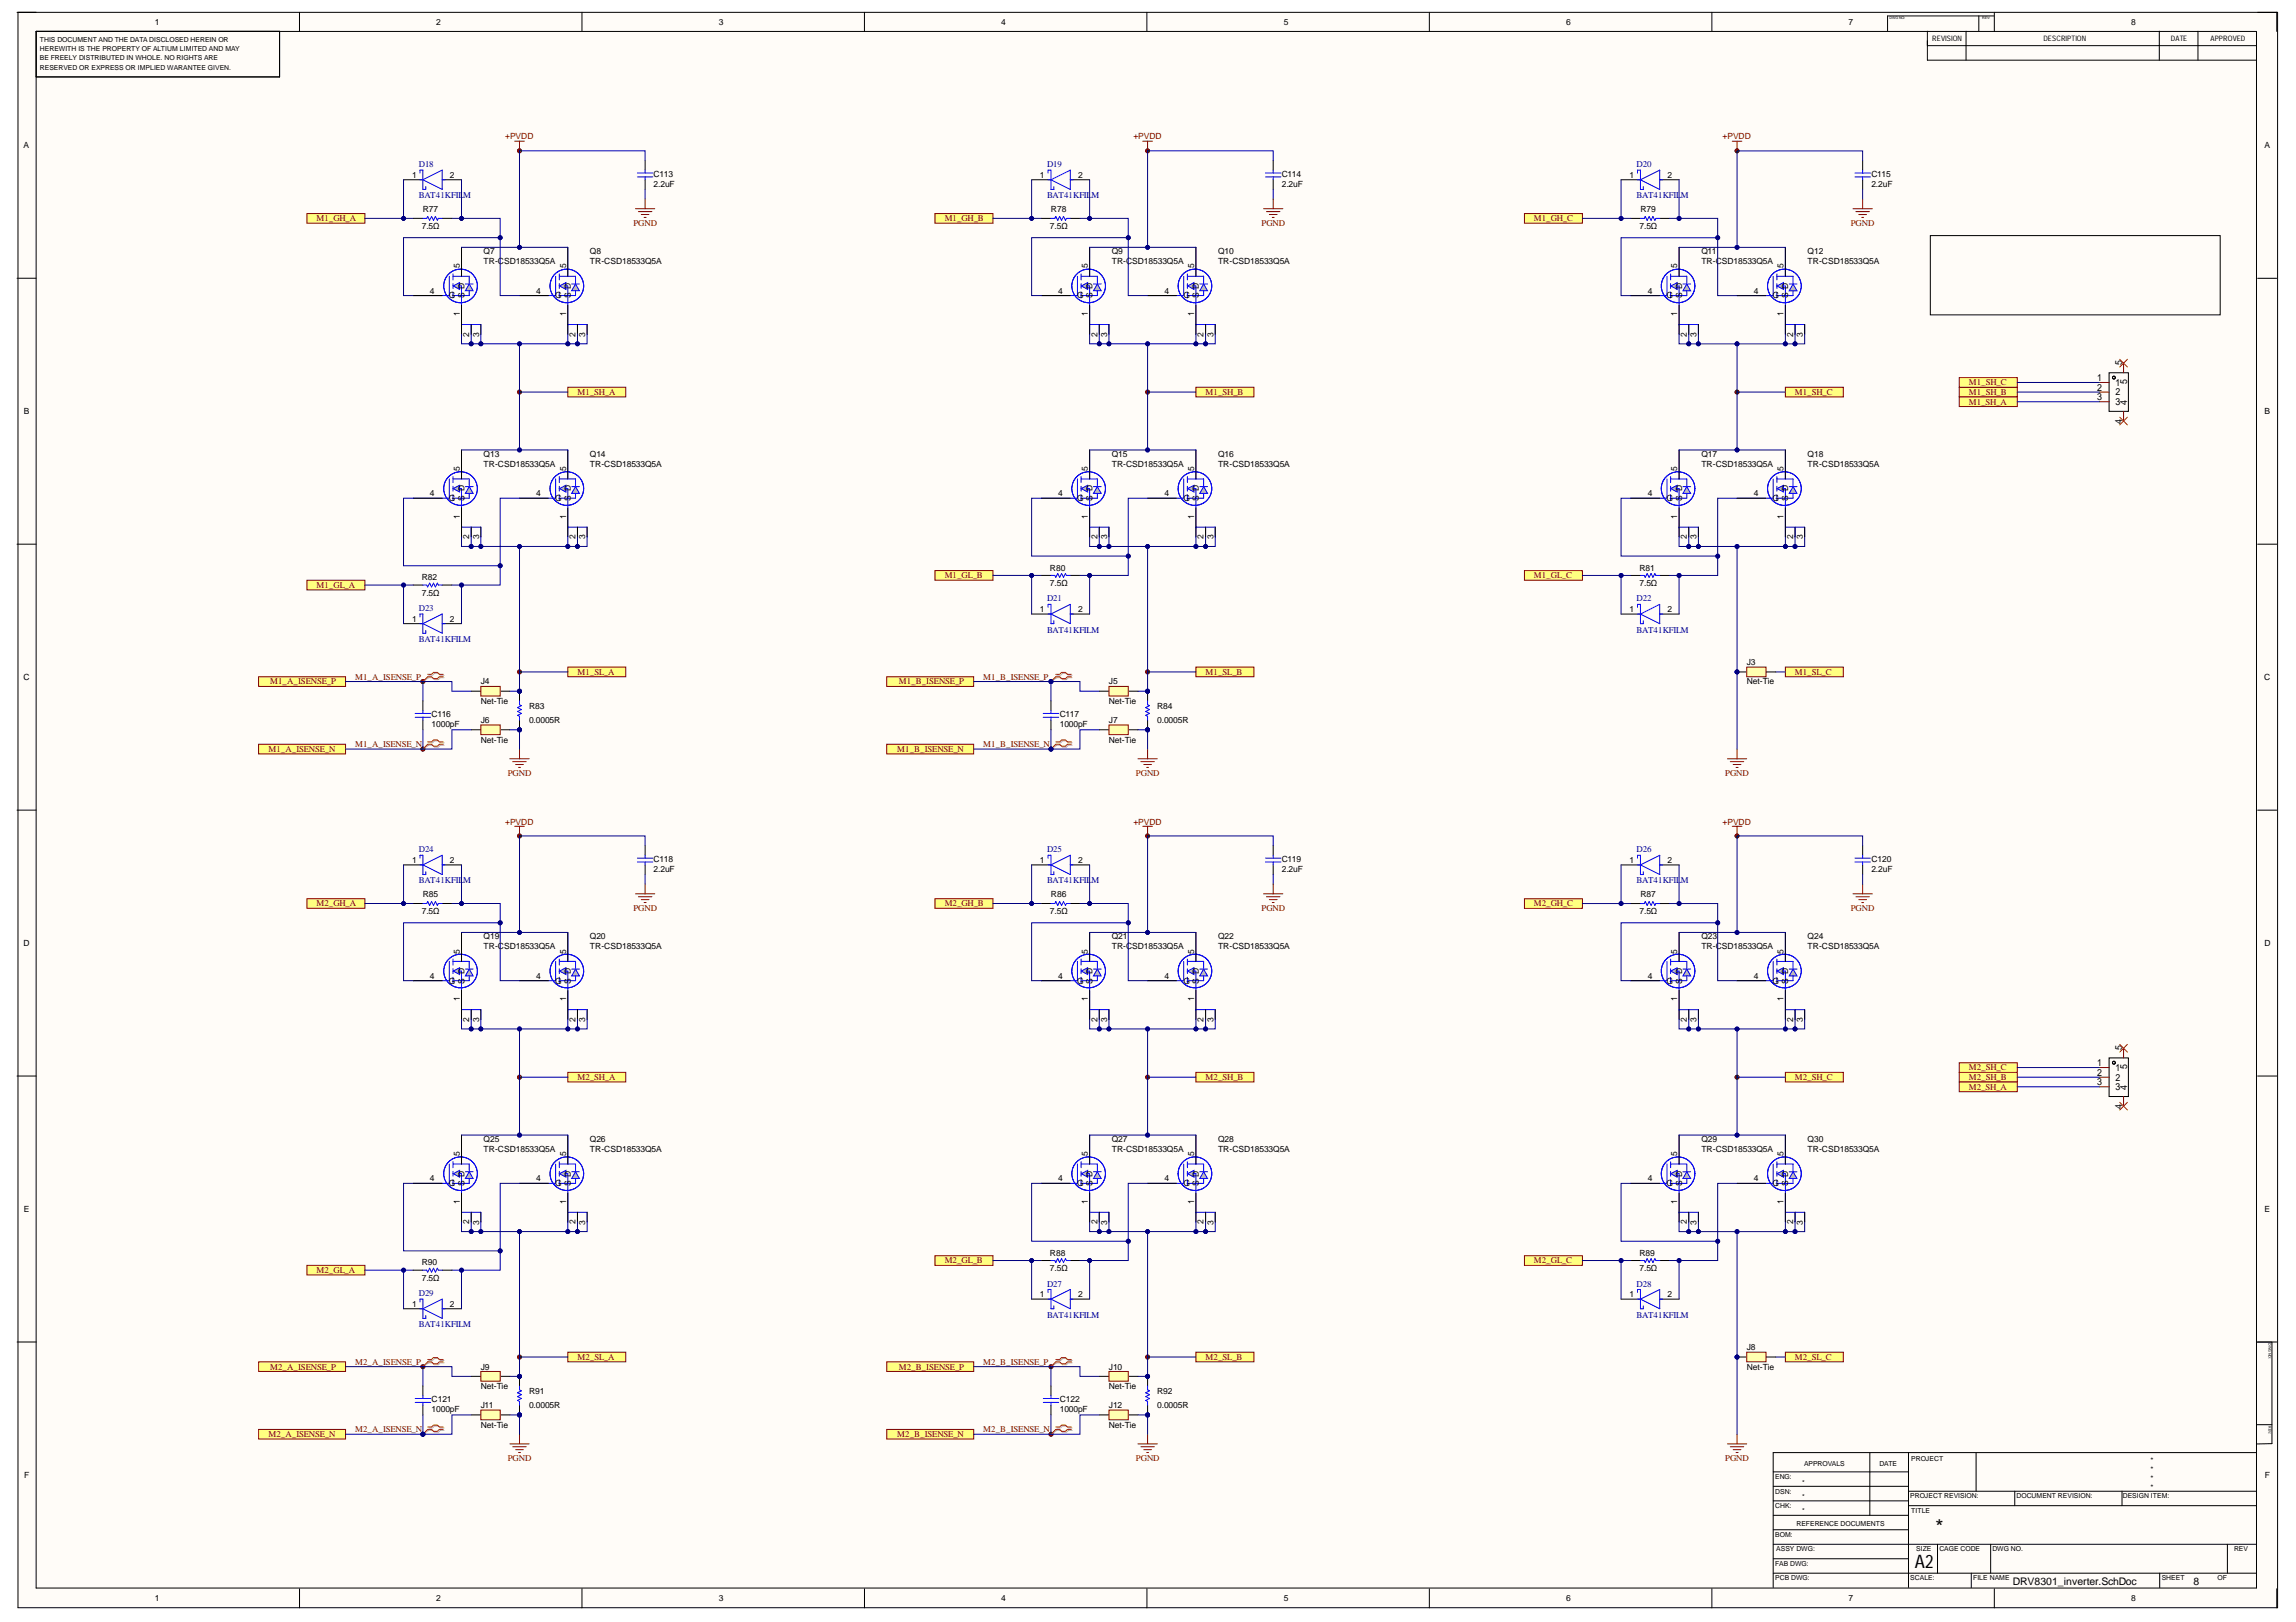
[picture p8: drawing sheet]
<svg xmlns="http://www.w3.org/2000/svg" width="297mm" height="210mm" viewBox="0 0 297 210" stroke-linecap="round" stroke-linejoin="round" font-family="sans-serif">
<defs><g id="words">
<text font-size="2.7" x="250.4" y="198.5">*</text>
<text font-size="2.4" x="247.7" y="203">A2</text>
<g font-size="1.4">
<text x="260.4" y="205.2">DRV8301_inverter.SchDoc</text>
<text x="283.8" y="205.2">8</text>
</g>
<g font-size="1.1">
<text x="20.1" y="3.2">1</text>
<text x="56.4" y="3.2">2</text>
<text x="93" y="3.2">3</text>
<text x="129.5" y="3.2">4</text>
<text x="166.1" y="3.2">5</text>
<text x="202.6" y="3.2">6</text>
<text x="239.1" y="3.2">7</text>
<text x="275.7" y="3.2">8</text>
<text x="3" y="19.2">A</text>
<text x="53.3" y="23">1</text>
<text x="58.2" y="23">2</text>
<text x="84.6" y="22.9">C113</text>
<text x="134.5" y="23">1</text>
<text x="139.5" y="23">2</text>
<text x="165.8" y="22.9">C114</text>
<text x="210.8" y="23">1</text>
<text x="215.7" y="23">2</text>
<text x="242.1" y="22.9">C115</text>
<text x="293" y="19.2">A</text>
<text x="54.6" y="29.7">7.5Ω</text>
<text x="54.7" y="27.4">R77</text>
<text x="84.6" y="24.2">2.2uF</text>
<text x="135.8" y="29.7">7.5Ω</text>
<text x="136" y="27.4">R78</text>
<text x="165.8" y="24.2">2.2uF</text>
<text x="212.1" y="29.7">7.5Ω</text>
<text x="212.2" y="27.4">R79</text>
<text x="242.1" y="24.2">2.2uF</text>
<text x="59.5" y="34.7" transform="rotate(-90 59.5 34.7)">5</text>
<text x="62.6" y="32.9">Q7</text>
<text x="62.6" y="34.1">TR-CSD18533Q5A</text>
<text x="73.2" y="34.7" transform="rotate(-90 73.2 34.7)">5</text>
<text x="76.3" y="32.9">Q8</text>
<text x="76.3" y="34.1">TR-CSD18533Q5A</text>
<text x="140.7" y="34.7" transform="rotate(-90 140.7 34.7)">5</text>
<text x="143.8" y="32.9">Q9</text>
<text x="143.8" y="34.1">TR-CSD18533Q5A</text>
<text x="154.5" y="34.7" transform="rotate(-90 154.5 34.7)">5</text>
<text x="157.6" y="32.9">Q10</text>
<text x="157.6" y="34.1">TR-CSD18533Q5A</text>
<text x="217" y="34.7" transform="rotate(-90 217 34.7)">5</text>
<text x="220.1" y="32.9">Q11</text>
<text x="220.1" y="34.1">TR-CSD18533Q5A</text>
<text x="230.7" y="34.7" transform="rotate(-90 230.7 34.7)">5</text>
<text x="233.9" y="32.9">Q12</text>
<text x="233.9" y="34.1">TR-CSD18533Q5A</text>
<text x="55.6" y="38">4</text>
<text x="58.1" y="38.6">G</text>
<text x="59.5" y="40.9" transform="rotate(-90 59.5 40.9)">1</text>
<text x="60.1" y="38.6" transform="rotate(-90 60.1 38.6)">S D</text>
<text x="69.4" y="38">4</text>
<text x="71.8" y="38.6">G</text>
<text x="73.2" y="40.9" transform="rotate(-90 73.2 40.9)">1</text>
<text x="73.9" y="38.6" transform="rotate(-90 73.9 38.6)">S D</text>
<text x="136.9" y="38">4</text>
<text x="139.3" y="38.6">G</text>
<text x="140.7" y="40.9" transform="rotate(-90 140.7 40.9)">1</text>
<text x="141.3" y="38.6" transform="rotate(-90 141.3 38.6)">S D</text>
<text x="150.6" y="38">4</text>
<text x="153.1" y="38.6">G</text>
<text x="154.5" y="40.9" transform="rotate(-90 154.5 40.9)">1</text>
<text x="155.1" y="38.6" transform="rotate(-90 155.1 38.6)">S D</text>
<text x="213.2" y="38">4</text>
<text x="215.6" y="38.6">G</text>
<text x="217" y="40.9" transform="rotate(-90 217 40.9)">1</text>
<text x="217.6" y="38.6" transform="rotate(-90 217.6 38.6)">S D</text>
<text x="226.9" y="38">4</text>
<text x="229.3" y="38.6">G</text>
<text x="230.7" y="40.9" transform="rotate(-90 230.7 40.9)">1</text>
<text x="231.4" y="38.6" transform="rotate(-90 231.4 38.6)">S D</text>
<text x="60.7" y="43.6" transform="rotate(-90 60.7 43.6)">2</text>
<text x="62" y="43.6" transform="rotate(-90 62 43.6)">3</text>
<text x="74.5" y="43.6" transform="rotate(-90 74.5 43.6)">2</text>
<text x="75.7" y="43.6" transform="rotate(-90 75.7 43.6)">3</text>
<text x="142" y="43.6" transform="rotate(-90 142 43.6)">2</text>
<text x="143.2" y="43.6" transform="rotate(-90 143.2 43.6)">3</text>
<text x="155.7" y="43.6" transform="rotate(-90 155.7 43.6)">2</text>
<text x="157" y="43.6" transform="rotate(-90 157 43.6)">3</text>
<text x="218.2" y="43.6" transform="rotate(-90 218.2 43.6)">2</text>
<text x="219.5" y="43.6" transform="rotate(-90 219.5 43.6)">3</text>
<text x="232" y="43.6" transform="rotate(-90 232 43.6)">2</text>
<text x="233.2" y="43.6" transform="rotate(-90 233.2 43.6)">3</text>
<text x="3.1" y="53.6">B</text>
<text x="293" y="53.6">B</text>
<text x="62.6" y="59.1">Q13</text>
<text x="76.3" y="59.1">Q14</text>
<text x="143.8" y="59.1">Q15</text>
<text x="157.6" y="59.1">Q16</text>
<text x="220.1" y="59.1">Q17</text>
<text x="233.9" y="59.1">Q18</text>
<text x="55.6" y="64.2">4</text>
<text x="58.1" y="64.9">G</text>
<text x="59.5" y="61" transform="rotate(-90 59.5 61)">5</text>
<text x="60.1" y="64.9" transform="rotate(-90 60.1 64.9)">S D</text>
<text x="62.6" y="60.4">TR-CSD18533Q5A</text>
<text x="69.4" y="64.2">4</text>
<text x="71.8" y="64.9">G</text>
<text x="73.2" y="61" transform="rotate(-90 73.2 61)">5</text>
<text x="73.9" y="64.9" transform="rotate(-90 73.9 64.9)">S D</text>
<text x="76.3" y="60.4">TR-CSD18533Q5A</text>
<text x="136.9" y="64.2">4</text>
<text x="139.3" y="64.9">G</text>
<text x="140.7" y="61" transform="rotate(-90 140.7 61)">5</text>
<text x="141.3" y="64.9" transform="rotate(-90 141.3 64.9)">S D</text>
<text x="143.8" y="60.4">TR-CSD18533Q5A</text>
<text x="150.6" y="64.2">4</text>
<text x="153.1" y="64.9">G</text>
<text x="154.5" y="61" transform="rotate(-90 154.5 61)">5</text>
<text x="155.1" y="64.9" transform="rotate(-90 155.1 64.9)">S D</text>
<text x="157.6" y="60.4">TR-CSD18533Q5A</text>
<text x="213.2" y="64.2">4</text>
<text x="215.6" y="64.9">G</text>
<text x="217" y="61" transform="rotate(-90 217 61)">5</text>
<text x="217.6" y="64.9" transform="rotate(-90 217.6 64.9)">S D</text>
<text x="220.1" y="60.4">TR-CSD18533Q5A</text>
<text x="226.9" y="64.2">4</text>
<text x="229.3" y="64.9">G</text>
<text x="230.7" y="61" transform="rotate(-90 230.7 61)">5</text>
<text x="231.4" y="64.9" transform="rotate(-90 231.4 64.9)">S D</text>
<text x="233.9" y="60.4">TR-CSD18533Q5A</text>
<text x="59.5" y="67.1" transform="rotate(-90 59.5 67.1)">1</text>
<text x="60.7" y="69.8" transform="rotate(-90 60.7 69.8)">2</text>
<text x="62" y="69.8" transform="rotate(-90 62 69.8)">3</text>
<text x="73.2" y="67.1" transform="rotate(-90 73.2 67.1)">1</text>
<text x="74.5" y="69.8" transform="rotate(-90 74.5 69.8)">2</text>
<text x="75.7" y="69.8" transform="rotate(-90 75.7 69.8)">3</text>
<text x="140.7" y="67.1" transform="rotate(-90 140.7 67.1)">1</text>
<text x="142" y="69.8" transform="rotate(-90 142 69.8)">2</text>
<text x="143.2" y="69.8" transform="rotate(-90 143.2 69.8)">3</text>
<text x="154.5" y="67.1" transform="rotate(-90 154.5 67.1)">1</text>
<text x="155.7" y="69.8" transform="rotate(-90 155.7 69.8)">2</text>
<text x="157" y="69.8" transform="rotate(-90 157 69.8)">3</text>
<text x="217" y="67.1" transform="rotate(-90 217 67.1)">1</text>
<text x="218.2" y="69.8" transform="rotate(-90 218.2 69.8)">2</text>
<text x="219.5" y="69.8" transform="rotate(-90 219.5 69.8)">3</text>
<text x="230.7" y="67.1" transform="rotate(-90 230.7 67.1)">1</text>
<text x="232" y="69.8" transform="rotate(-90 232 69.8)">2</text>
<text x="233.2" y="69.8" transform="rotate(-90 233.2 69.8)">3</text>
<text x="54.6" y="77.1">7.5Ω</text>
<text x="54.6" y="75.1">R82</text>
<text x="135.8" y="75.9">7.5Ω</text>
<text x="135.8" y="73.9">R80</text>
<text x="212.1" y="75.9">7.5Ω</text>
<text x="212.1" y="73.9">R81</text>
<text x="53.3" y="80.5">1</text>
<text x="58.2" y="80.5">2</text>
<text x="134.5" y="79.2">1</text>
<text x="139.5" y="79.2">2</text>
<text x="210.8" y="79.2">1</text>
<text x="215.7" y="79.2">2</text>
<text x="3" y="88">C</text>
<text x="62.2" y="88.6">J4</text>
<text x="143.5" y="88.6">J5</text>
<text x="226" y="86.1">J3</text>
<text x="226" y="88.6">Net-Tie</text>
<text x="292.9" y="88">C</text>
<text x="55.8" y="94.1">1000pF</text>
<text x="55.8" y="92.8">C116</text>
<text x="62.2" y="91.1">Net-Tie</text>
<text x="62.2" y="93.6">J6</text>
<text x="68.4" y="93.6">0.0005R</text>
<text x="68.4" y="91.7">R83</text>
<text x="137.1" y="94.1">1000pF</text>
<text x="137.1" y="92.8">C117</text>
<text x="143.5" y="91.1">Net-Tie</text>
<text x="143.5" y="93.6">J7</text>
<text x="149.7" y="93.6">0.0005R</text>
<text x="149.7" y="91.7">R84</text>
<text x="62.2" y="96.1">Net-Tie</text>
<text x="143.5" y="96.1">Net-Tie</text>
<text x="53.3" y="111.7">1</text>
<text x="58.2" y="111.7">2</text>
<text x="84.6" y="112.8">2.2uF</text>
<text x="84.6" y="111.6">C118</text>
<text x="134.5" y="111.7">1</text>
<text x="139.5" y="111.7">2</text>
<text x="165.8" y="112.8">2.2uF</text>
<text x="165.8" y="111.6">C119</text>
<text x="210.8" y="111.7">1</text>
<text x="215.7" y="111.7">2</text>
<text x="242.1" y="112.8">2.2uF</text>
<text x="242.1" y="111.6">C120</text>
<text x="54.6" y="118.3">7.5Ω</text>
<text x="54.7" y="116">R85</text>
<text x="135.8" y="118.3">7.5Ω</text>
<text x="136" y="116">R86</text>
<text x="212.1" y="118.3">7.5Ω</text>
<text x="212.2" y="116">R87</text>
<text x="3" y="122.4">D</text>
<text x="59.5" y="123.4" transform="rotate(-90 59.5 123.4)">5</text>
<text x="62.6" y="121.6">Q19</text>
<text x="62.6" y="122.8">TR-CSD18533Q5A</text>
<text x="73.2" y="123.4" transform="rotate(-90 73.2 123.4)">5</text>
<text x="76.3" y="121.6">Q20</text>
<text x="76.3" y="122.8">TR-CSD18533Q5A</text>
<text x="140.7" y="123.4" transform="rotate(-90 140.7 123.4)">5</text>
<text x="143.8" y="121.6">Q21</text>
<text x="143.8" y="122.8">TR-CSD18533Q5A</text>
<text x="154.5" y="123.4" transform="rotate(-90 154.5 123.4)">5</text>
<text x="157.6" y="121.6">Q22</text>
<text x="157.6" y="122.8">TR-CSD18533Q5A</text>
<text x="217" y="123.4" transform="rotate(-90 217 123.4)">5</text>
<text x="220.1" y="121.6">Q23</text>
<text x="220.1" y="122.8">TR-CSD18533Q5A</text>
<text x="230.7" y="123.4" transform="rotate(-90 230.7 123.4)">5</text>
<text x="233.9" y="121.6">Q24</text>
<text x="233.9" y="122.8">TR-CSD18533Q5A</text>
<text x="293" y="122.4">D</text>
<text x="55.6" y="126.7">4</text>
<text x="58.1" y="127.3">G</text>
<text x="59.5" y="129.6" transform="rotate(-90 59.5 129.6)">1</text>
<text x="60.1" y="127.3" transform="rotate(-90 60.1 127.3)">S D</text>
<text x="69.4" y="126.7">4</text>
<text x="71.8" y="127.3">G</text>
<text x="73.2" y="129.6" transform="rotate(-90 73.2 129.6)">1</text>
<text x="73.9" y="127.3" transform="rotate(-90 73.9 127.3)">S D</text>
<text x="136.9" y="126.7">4</text>
<text x="139.3" y="127.3">G</text>
<text x="140.7" y="129.6" transform="rotate(-90 140.7 129.6)">1</text>
<text x="141.3" y="127.3" transform="rotate(-90 141.3 127.3)">S D</text>
<text x="150.6" y="126.7">4</text>
<text x="153.1" y="127.3">G</text>
<text x="154.5" y="129.6" transform="rotate(-90 154.5 129.6)">1</text>
<text x="155.1" y="127.3" transform="rotate(-90 155.1 127.3)">S D</text>
<text x="213.2" y="126.7">4</text>
<text x="215.6" y="127.3">G</text>
<text x="217" y="129.6" transform="rotate(-90 217 129.6)">1</text>
<text x="217.6" y="127.3" transform="rotate(-90 217.6 127.3)">S D</text>
<text x="226.9" y="126.7">4</text>
<text x="229.3" y="127.3">G</text>
<text x="230.7" y="129.6" transform="rotate(-90 230.7 129.6)">1</text>
<text x="231.4" y="127.3" transform="rotate(-90 231.4 127.3)">S D</text>
<text x="60.7" y="132.2" transform="rotate(-90 60.7 132.2)">2</text>
<text x="62" y="132.2" transform="rotate(-90 62 132.2)">3</text>
<text x="74.5" y="132.2" transform="rotate(-90 74.5 132.2)">2</text>
<text x="75.7" y="132.2" transform="rotate(-90 75.7 132.2)">3</text>
<text x="142" y="132.2" transform="rotate(-90 142 132.2)">2</text>
<text x="143.2" y="132.2" transform="rotate(-90 143.2 132.2)">3</text>
<text x="155.7" y="132.2" transform="rotate(-90 155.7 132.2)">2</text>
<text x="157" y="132.2" transform="rotate(-90 157 132.2)">3</text>
<text x="218.2" y="132.2" transform="rotate(-90 218.2 132.2)">2</text>
<text x="219.5" y="132.2" transform="rotate(-90 219.5 132.2)">3</text>
<text x="232" y="132.2" transform="rotate(-90 232 132.2)">2</text>
<text x="233.2" y="132.2" transform="rotate(-90 233.2 132.2)">3</text>
<text x="59.5" y="149.6" transform="rotate(-90 59.5 149.6)">5</text>
<text x="62.6" y="147.8">Q25</text>
<text x="62.6" y="149">TR-CSD18533Q5A</text>
<text x="73.2" y="149.6" transform="rotate(-90 73.2 149.6)">5</text>
<text x="76.3" y="147.8">Q26</text>
<text x="76.3" y="149">TR-CSD18533Q5A</text>
<text x="140.7" y="149.6" transform="rotate(-90 140.7 149.6)">5</text>
<text x="143.8" y="147.8">Q27</text>
<text x="143.8" y="149">TR-CSD18533Q5A</text>
<text x="154.5" y="149.6" transform="rotate(-90 154.5 149.6)">5</text>
<text x="157.6" y="147.8">Q28</text>
<text x="157.6" y="149">TR-CSD18533Q5A</text>
<text x="217" y="149.6" transform="rotate(-90 217 149.6)">5</text>
<text x="220.1" y="147.8">Q29</text>
<text x="220.1" y="149">TR-CSD18533Q5A</text>
<text x="230.7" y="149.6" transform="rotate(-90 230.7 149.6)">5</text>
<text x="233.9" y="147.8">Q30</text>
<text x="233.9" y="149">TR-CSD18533Q5A</text>
<text x="55.6" y="152.9">4</text>
<text x="58.1" y="153.5">G</text>
<text x="59.5" y="155.8" transform="rotate(-90 59.5 155.8)">1</text>
<text x="60.1" y="153.5" transform="rotate(-90 60.1 153.5)">S D</text>
<text x="69.4" y="152.9">4</text>
<text x="71.8" y="153.5">G</text>
<text x="73.2" y="155.8" transform="rotate(-90 73.2 155.8)">1</text>
<text x="73.9" y="153.5" transform="rotate(-90 73.9 153.5)">S D</text>
<text x="136.9" y="152.9">4</text>
<text x="139.3" y="153.5">G</text>
<text x="140.7" y="155.8" transform="rotate(-90 140.7 155.8)">1</text>
<text x="141.3" y="153.5" transform="rotate(-90 141.3 153.5)">S D</text>
<text x="150.6" y="152.9">4</text>
<text x="153.1" y="153.5">G</text>
<text x="154.5" y="155.8" transform="rotate(-90 154.5 155.8)">1</text>
<text x="155.1" y="153.5" transform="rotate(-90 155.1 153.5)">S D</text>
<text x="213.2" y="152.9">4</text>
<text x="215.6" y="153.5">G</text>
<text x="217" y="155.8" transform="rotate(-90 217 155.8)">1</text>
<text x="217.6" y="153.5" transform="rotate(-90 217.6 153.5)">S D</text>
<text x="226.9" y="152.9">4</text>
<text x="229.3" y="153.5">G</text>
<text x="230.7" y="155.8" transform="rotate(-90 230.7 155.8)">1</text>
<text x="231.4" y="153.5" transform="rotate(-90 231.4 153.5)">S D</text>
<text x="3.1" y="156.9">E</text>
<text x="60.7" y="158.4" transform="rotate(-90 60.7 158.4)">2</text>
<text x="62" y="158.5" transform="rotate(-90 62 158.5)">3</text>
<text x="74.5" y="158.4" transform="rotate(-90 74.5 158.4)">2</text>
<text x="75.7" y="158.5" transform="rotate(-90 75.7 158.5)">3</text>
<text x="142" y="158.4" transform="rotate(-90 142 158.4)">2</text>
<text x="143.2" y="158.5" transform="rotate(-90 143.2 158.5)">3</text>
<text x="155.7" y="158.4" transform="rotate(-90 155.7 158.4)">2</text>
<text x="157" y="158.5" transform="rotate(-90 157 158.5)">3</text>
<text x="218.2" y="158.4" transform="rotate(-90 218.2 158.4)">2</text>
<text x="219.5" y="158.5" transform="rotate(-90 219.5 158.5)">3</text>
<text x="232" y="158.4" transform="rotate(-90 232 158.4)">2</text>
<text x="233.2" y="158.5" transform="rotate(-90 233.2 158.5)">3</text>
<text x="293" y="156.9">E</text>
<text x="54.6" y="165.8">7.5Ω</text>
<text x="54.6" y="163.7">R90</text>
<text x="134.5" y="167.9">1</text>
<text x="135.8" y="164.5">7.5Ω</text>
<text x="135.8" y="162.5">R88</text>
<text x="139.5" y="167.9">2</text>
<text x="210.8" y="167.9">1</text>
<text x="212.1" y="164.5">7.5Ω</text>
<text x="212.1" y="162.5">R89</text>
<text x="215.7" y="167.9">2</text>
<text x="53.3" y="169.1">1</text>
<text x="58.2" y="169.1">2</text>
<text x="62.2" y="177.2">J9</text>
<text x="62.2" y="179.8">Net-Tie</text>
<text x="143.5" y="177.2">J10</text>
<text x="143.5" y="179.8">Net-Tie</text>
<text x="226" y="174.7">J8</text>
<text x="226" y="177.2">Net-Tie</text>
<text x="55.8" y="182.8">1000pF</text>
<text x="55.8" y="181.5">C121</text>
<text x="62.2" y="182.3">J11</text>
<text x="62.2" y="184.8">Net-Tie</text>
<text x="68.4" y="182.3">0.0005R</text>
<text x="68.4" y="180.4">R91</text>
<text x="137.1" y="182.8">1000pF</text>
<text x="137.1" y="181.5">C122</text>
<text x="143.5" y="182.3">J12</text>
<text x="143.5" y="184.8">Net-Tie</text>
<text x="149.7" y="182.3">0.0005R</text>
<text x="149.7" y="180.4">R92</text>
<text x="3.1" y="191.3">F</text>
<text x="293" y="191.3">F</text>
<text x="20.1" y="207.2">1</text>
<text x="56.4" y="207.2">2</text>
<text x="93" y="207.2">3</text>
<text x="129.5" y="207.2">4</text>
<text x="166.1" y="207.2">5</text>
<text x="202.6" y="207.2">6</text>
<text x="239.1" y="207.2">7</text>
<text x="275.7" y="207.2">8</text>
</g>
<g font-size="1.1" fill="#000080">
<text x="54.2" y="21.6">D18</text>
<text x="135.5" y="21.6">D19</text>
<text x="211.7" y="21.6">D20</text>
<text x="54.2" y="25.7">BAT41KFIL</text>
<text x="59.9" y="25.7">M</text>
<text x="135.5" y="25.7">BAT41KFIL</text>
<text x="141.2" y="25.7">M</text>
<text x="211.7" y="25.7">BAT41KFIL</text>
<text x="217.5" y="25.7">M</text>
<text x="135.5" y="77.8">D21</text>
<text x="211.7" y="77.8">D22</text>
<text x="54.2" y="79.1">D23</text>
<text x="54.2" y="83.1">BAT41KFILM</text>
<text x="135.5" y="81.9">BAT41KFILM</text>
<text x="211.7" y="81.9">BAT41KFILM</text>
<text x="54.2" y="110.3">D24</text>
<text x="135.5" y="110.3">D25</text>
<text x="211.7" y="110.3">D26</text>
<text x="54.2" y="114.3">BAT41KFIL</text>
<text x="59.9" y="114.3">M</text>
<text x="135.5" y="114.3">BAT41KFIL</text>
<text x="141.2" y="114.3">M</text>
<text x="211.7" y="114.3">BAT41KFIL</text>
<text x="217.5" y="114.3">M</text>
<text x="54.2" y="167.8">D29</text>
<text x="135.5" y="166.5">D27</text>
<text x="211.7" y="166.5">D28</text>
<text x="54.2" y="171.7">BAT41KFILM</text>
<text x="135.5" y="170.5">BAT41KFILM</text>
<text x="211.7" y="170.5">BAT41KFILM</text>
</g>
<g font-size="1.1" fill="#800000">
<text x="65.4" y="18">+PVDD</text>
<text x="146.6" y="18">+PVDD</text>
<text x="222.9" y="18">+PVDD</text>
<text x="41" y="28.7">M1_GH_A</text>
<text x="81.9" y="29.3">PGND</text>
<text x="122.2" y="28.7">M1_GH_B</text>
<text x="163.2" y="29.3">PGND</text>
<text x="198.4" y="28.7">M1_GH_C</text>
<text x="239.4" y="29.3">PGND</text>
<text x="74.7" y="51.1">M1_SH_A</text>
<text x="156" y="51.1">M1_SH_B</text>
<text x="232.2" y="51.1">M1_SH_C</text>
<text x="254.7" y="51.1">M1_SH_B</text>
<text x="254.7" y="52.4">M1_SH_A</text>
<text x="254.7" y="49.9">M1_SH_C</text>
<text x="41" y="76.1">M1_GL_A</text>
<text x="122.2" y="74.8">M1_GL_B</text>
<text x="198.4" y="74.8">M1_GL_C</text>
<text x="34.9" y="88.6">M1_A_ISENSE_P</text>
<text x="45.9" y="87.9">M1_A_ISENSE_P</text>
<text x="74.7" y="87.3">M1_SL_A</text>
<text x="116.3" y="88.6">M1_B_ISENSE_P</text>
<text x="127.2" y="87.9">M1_B_ISENSE_P</text>
<text x="156" y="87.3">M1_SL_B</text>
<text x="232.2" y="87.3">M1_SL_C</text>
<text x="34.7" y="97.3">M1_A_ISENSE_N</text>
<text x="45.9" y="96.7">M1_A_ISENSE_N</text>
<text x="65.7" y="100.4">PGND</text>
<text x="116.1" y="97.3">M1_B_ISENSE_N</text>
<text x="127.2" y="96.7">M1_B_ISENSE_N</text>
<text x="147" y="100.4">PGND</text>
<text x="223.2" y="100.4">PGND</text>
<text x="65.4" y="106.7">+PVDD</text>
<text x="146.6" y="106.7">+PVDD</text>
<text x="222.9" y="106.7">+PVDD</text>
<text x="41" y="117.3">M2_GH_A</text>
<text x="81.9" y="117.9">PGND</text>
<text x="122.2" y="117.3">M2_GH_B</text>
<text x="163.2" y="117.9">PGND</text>
<text x="198.4" y="117.3">M2_GH_C</text>
<text x="239.4" y="117.9">PGND</text>
<text x="74.7" y="139.8">M2_SH_A</text>
<text x="156" y="139.8">M2_SH_B</text>
<text x="232.2" y="139.8">M2_SH_C</text>
<text x="254.7" y="139.8">M2_SH_B</text>
<text x="254.7" y="141">M2_SH_A</text>
<text x="254.7" y="138.5">M2_SH_C</text>
<text x="41" y="164.8">M2_GL_A</text>
<text x="122.2" y="163.5">M2_GL_B</text>
<text x="198.4" y="163.5">M2_GL_C</text>
<text x="34.9" y="177.2">M2_A_ISENSE_P</text>
<text x="45.9" y="176.6">M2_A_ISENSE_P</text>
<text x="74.7" y="176">M2_SL_A</text>
<text x="116.3" y="177.2">M2_B_ISENSE_P</text>
<text x="127.2" y="176.6">M2_B_ISENSE_P</text>
<text x="156" y="176">M2_SL_B</text>
<text x="232.2" y="176">M2_SL_C</text>
<text x="34.7" y="186">M2_A_ISENSE_N</text>
<text x="45.9" y="185.3">M2_A_ISENSE_N</text>
<text x="116.1" y="186">M2_B_ISENSE_N</text>
<text x="127.2" y="185.3">M2_B_ISENSE_N</text>
<text x="65.7" y="189.1">PGND</text>
<text x="147" y="189.1">PGND</text>
<text x="223.2" y="189.1">PGND</text>
</g>
<g font-size="1">
<text x="250" y="5.3">REVISION</text>
<text x="264.4" y="5.3">DESCRIPTION</text>
<text x="280.9" y="5.3">DATE</text>
<text x="286" y="5.3">APPROVED</text>
<text x="278.2" y="191.6">*</text>
<text x="278.2" y="189.3">*</text>
<text x="278.2" y="190.5">*</text>
<text x="278.2" y="192.9">*</text>
</g>
<g font-size=".9">
<text x="5.2" y="5.4">THIS DOCUMENT AND THE DATA DISCLOSED HEREIN OR</text>
<text x="5.2" y="6.6">HEREWITH IS THE PROPERTY OF ALTIUM LIMITED AND MAY</text>
<text x="5.2" y="7.8">BE FREELY DISTRIBUTED IN WHOLE. NO RIGHTS ARE</text>
<text x="5.2" y="9">RESERVED OR EXPRESS OR IMPLIED WARANTEE GIVEN.</text>
<text x="229.7" y="191.4">ENG:</text>
<text x="233.4" y="189.7">APPROVALS</text>
<text x="243.2" y="189.7">DATE</text>
<text x="247.3" y="189">PROJECT</text>
<text x="229.7" y="193.3">DSN:</text>
<text x="229.7" y="195.1">CHK:</text>
<text x="232.4" y="197.5">REFERENCE DOCUMENTS</text>
<text x="233.1" y="192.1">*</text>
<text x="233.1" y="194">*</text>
<text x="233.1" y="195.8">*</text>
<text x="247.1" y="193.9">PROJECT REVISION:</text>
<text x="247.3" y="195.8">TITLE</text>
<text x="260.9" y="193.8">DOCUMENT REVISION:</text>
<text x="274.6" y="193.8">DESIGN ITEM:</text>
<text x="229.7" y="198.9">BOM:</text>
<text x="229.7" y="202.7">FAB DWG:</text>
<text x="229.8" y="200.8">ASSY DWG:</text>
<text x="247.9" y="200.8">SIZE</text>
<text x="250.9" y="200.8">CAGE CODE</text>
<text x="257.8" y="200.8">DWG NO.</text>
<text x="289" y="200.8">REV</text>
<text x="229.7" y="204.5">PCB DWG:</text>
<text x="247.1" y="204.5">SCALE:</text>
<text x="255.3" y="204.5">FILE NAME</text>
<text x="279.7" y="204.5">SHEET</text>
<text x="286.9" y="204.5">OF</text>
</g>
<g font-size=".5">
<text x="244.4" y="2.5">DWG NO:</text>
<text x="256.4" y="2.5">REV:</text>
<text x="293.5" y="173.8" transform="rotate(90 293.5 173.8)">DWG NO:</text>
<text x="293.5" y="184.6" transform="rotate(90 293.5 184.6)">REV:</text>
</g>
</g></defs>
<g fill="#fffcf8">
<path d="M2.2 1.6h292.4v206.5h-292.4z" fill-rule="evenodd"/>
<path d="M4.7 4.1h287.4v201.5h-287.4z" fill-rule="evenodd"/>
</g>
<g fill="none" stroke="#000" stroke-width=".13">
<path d="M2.2 1.6h2.5M38.7 1.6v2.5M75.3 1.6v2.5M111.8 1.6v2.5M148.4 1.6v2.5M184.9 1.6v2.5M221.5 1.6v2.5M258 1.6v2.5M292.1 1.6h2.5v2.5M2.2 36h2.5M292.1 36h2.5M2.2 70.4h2.5"/>
<path d="M292.1 70.4h2.5M2.2 104.8h2.5M292.1 104.8h2.5M2.2 139.2h2.5M292.1 139.2h2.5M2.2 173.7h2.5M292.1 173.7h2.5M38.8 205.6v2.5M75.3 205.6v2.5M111.8 205.6v2.5M148.4 205.6v2.5M184.9 205.6v2.5"/>
<path d="M221.5 205.6v2.5M258 205.6v2.5M294.6 205.6v2.5"/>
</g>
<circle cx="54.7" cy="176.9" r=".25" fill="#000080"/>
<circle cx="54.7" cy="176.9" r=".25" fill="none" stroke="#000080" stroke-width=".13"/>
<circle cx="54.7" cy="96.9" r=".25" fill="#000080"/>
<circle cx="54.7" cy="96.9" r=".25" fill="none" stroke="#000080" stroke-width=".13"/>
<circle cx="54.7" cy="88.2" r=".25" fill="#000080"/>
<circle cx="54.7" cy="88.2" r=".25" fill="none" stroke="#000080" stroke-width=".13"/>
<circle cx="67.2" cy="175.6" r=".25" fill="#000080"/>
<circle cx="67.2" cy="175.6" r=".25" fill="none" stroke="#000080" stroke-width=".13"/>
<circle cx="67.2" cy="139.4" r=".25" fill="#000080"/>
<circle cx="67.2" cy="139.4" r=".25" fill="none" stroke="#000080" stroke-width=".13"/>
<circle cx="67.2" cy="108.2" r=".25" fill="#000080"/>
<circle cx="67.2" cy="108.2" r=".25" fill="none" stroke="#000080" stroke-width=".13"/>
<circle cx="67.2" cy="87" r=".25" fill="#000080"/>
<circle cx="67.2" cy="87" r=".25" fill="none" stroke="#000080" stroke-width=".13"/>
<circle cx="67.2" cy="50.7" r=".25" fill="#000080"/>
<circle cx="67.2" cy="50.7" r=".25" fill="none" stroke="#000080" stroke-width=".13"/>
<circle cx="67.2" cy="19.5" r=".25" fill="#000080"/>
<circle cx="67.2" cy="19.5" r=".25" fill="none" stroke="#000080" stroke-width=".13"/>
<circle cx="136" cy="185.6" r=".25" fill="#000080"/>
<circle cx="136" cy="185.6" r=".25" fill="none" stroke="#000080" stroke-width=".13"/>
<circle cx="136" cy="176.9" r=".25" fill="#000080"/>
<circle cx="136" cy="176.9" r=".25" fill="none" stroke="#000080" stroke-width=".13"/>
<circle cx="148.5" cy="175.6" r=".25" fill="#000080"/>
<circle cx="148.5" cy="175.6" r=".25" fill="none" stroke="#000080" stroke-width=".13"/>
<circle cx="148.5" cy="139.4" r=".25" fill="#000080"/>
<circle cx="148.5" cy="139.4" r=".25" fill="none" stroke="#000080" stroke-width=".13"/>
<circle cx="148.5" cy="108.2" r=".25" fill="#000080"/>
<circle cx="148.5" cy="108.2" r=".25" fill="none" stroke="#000080" stroke-width=".13"/>
<circle cx="148.5" cy="87" r=".25" fill="#000080"/>
<circle cx="148.5" cy="87" r=".25" fill="none" stroke="#000080" stroke-width=".13"/>
<circle cx="148.5" cy="50.7" r=".25" fill="#000080"/>
<circle cx="148.5" cy="50.7" r=".25" fill="none" stroke="#000080" stroke-width=".13"/>
<circle cx="148.5" cy="19.5" r=".25" fill="#000080"/>
<circle cx="148.5" cy="19.5" r=".25" fill="none" stroke="#000080" stroke-width=".13"/>
<circle cx="224.7" cy="139.4" r=".25" fill="#000080"/>
<circle cx="224.7" cy="139.4" r=".25" fill="none" stroke="#000080" stroke-width=".13"/>
<circle cx="224.7" cy="108.2" r=".25" fill="#000080"/>
<circle cx="224.7" cy="108.2" r=".25" fill="none" stroke="#000080" stroke-width=".13"/>
<circle cx="224.7" cy="50.7" r=".25" fill="#000080"/>
<circle cx="224.7" cy="50.7" r=".25" fill="none" stroke="#000080" stroke-width=".13"/>
<circle cx="224.7" cy="19.5" r=".25" fill="#000080"/>
<circle cx="224.7" cy="19.5" r=".25" fill="none" stroke="#000080" stroke-width=".13"/>
<g fill="none" stroke="#000" stroke-width=".13">
<path d="M2.3 1.6h292.4v206.5h-292.4zM4.7 4.1h287.2v201.4h-287.2v-201.4h31.5v5.9h-31.5M249.3 4v3.8h42.6M249.3 5.9h42.6M254.4 4v3.8M256 2.1v1.9M258 2.1h-13.8v1.9M279.4 4v3.8M284.4 4v3.8M292 173.7h1.9M293.9 173.7v13.1l-2 .1M229.4 192.3h17.5"/>
<path d="M229.4 190.5h17.5M229.4 196.1h17.5M229.4 194.2h17.5M229.4 199.8h62.5M229.4 198h17.5M241.9 188v8.1M246.9 193h45M246.9 188v17.4M246.9 194.8h45M250.7 199.8v3.8M255.7 188v5M257.5 199.8v3.8"/>
<path d="M260.7 193v1.8M274.5 193v1.8M288.2 199.8v3.8M291.9 188h-62.5v17.4M292 184.4h1.9M229.4 203.6h62.5M229.4 201.7h17.5M255 203.6v1.9M279.4 203.6v1.9"/>
</g>
<circle cx="67.2" cy="50.7" r=".25" fill="#800000"/>
<circle cx="67.2" cy="50.7" r=".25" fill="none" stroke="#800000" stroke-width=".13"/>
<circle cx="148.5" cy="50.7" r=".25" fill="#800000"/>
<circle cx="148.5" cy="50.7" r=".25" fill="none" stroke="#800000" stroke-width=".13"/>
<circle cx="67.2" cy="19.5" r=".25" fill="#800000"/>
<circle cx="67.2" cy="19.5" r=".25" fill="none" stroke="#800000" stroke-width=".13"/>
<circle cx="148.5" cy="19.5" r=".25" fill="#800000"/>
<circle cx="148.5" cy="19.5" r=".25" fill="none" stroke="#800000" stroke-width=".13"/>
<circle cx="67.2" cy="87" r=".25" fill="#800000"/>
<circle cx="67.2" cy="87" r=".25" fill="none" stroke="#800000" stroke-width=".13"/>
<circle cx="148.5" cy="87" r=".25" fill="#800000"/>
<circle cx="148.5" cy="87" r=".25" fill="none" stroke="#800000" stroke-width=".13"/>
<circle cx="54.7" cy="96.9" r=".25" fill="#800000"/>
<circle cx="54.7" cy="96.9" r=".25" fill="none" stroke="#800000" stroke-width=".13"/>
<circle cx="54.7" cy="88.2" r=".25" fill="#800000"/>
<g fill="none" stroke="#800000" stroke-width=".13">
<path d="M66.6 18.3h1.2M67.2 18.3v1.2M147.8 18.3h1.3M148.5 18.3v1.2"/>
<circle cx="54.7" cy="88.2" r=".25"/>
</g>
<path d="M121 27.6h7.5v1.3h-7.5z" fill-rule="evenodd" fill="#ffff80"/>
<path d="M121 27.6h7.5v1.3h-7.5z" fill="none" stroke="#800000" stroke-width=".13"/>
<path d="M121 73.8h7.5v1.3h-7.5z" fill-rule="evenodd" fill="#ffff80"/>
<path d="M121 73.8h7.5v1.3h-7.5z" fill="none" stroke="#800000" stroke-width=".13"/>
<path d="M197.2 27.6h7.5v1.3h-7.5z" fill-rule="evenodd" fill="#ffff80"/>
<path d="M197.2 27.6h7.5v1.3h-7.5z" fill="none" stroke="#800000" stroke-width=".13"/>
<path d="M197.2 73.8h7.5v1.3h-7.5z" fill-rule="evenodd" fill="#ffff80"/>
<path d="M197.2 73.8h7.5v1.3h-7.5z" fill="none" stroke="#800000" stroke-width=".13"/>
<path d="M73.5 50.1h7.5v1.3h-7.5z" fill-rule="evenodd" fill="#ffff80"/>
<path d="M73.5 50.1h7.5v1.3h-7.5z" fill="none" stroke="#800000" stroke-width=".13"/>
<path d="M154.7 50.1h7.5v1.3h-7.5z" fill-rule="evenodd" fill="#ffff80"/>
<path d="M154.7 50.1h7.5v1.3h-7.5z" fill="none" stroke="#800000" stroke-width=".13"/>
<path d="M231 50.1h7.5v1.3h-7.5z" fill-rule="evenodd" fill="#ffff80"/>
<path d="M231 50.1h7.5v1.3h-7.5z" fill="none" stroke="#800000" stroke-width=".13"/>
<path d="M73.5 86.3h7.5v1.3h-7.5z" fill-rule="evenodd" fill="#ffff80"/>
<path d="M73.5 86.3h7.5v1.3h-7.5z" fill="none" stroke="#800000" stroke-width=".13"/>
<path d="M154.7 86.3h7.5v1.3h-7.5z" fill-rule="evenodd" fill="#ffff80"/>
<path d="M154.7 86.3h7.5v1.3h-7.5z" fill="none" stroke="#800000" stroke-width=".13"/>
<path d="M231 86.3h7.5v1.3h-7.5z" fill-rule="evenodd" fill="#ffff80"/>
<path d="M231 86.3h7.5v1.3h-7.5z" fill="none" stroke="#800000" stroke-width=".13"/>
<path d="M33.5 96.3h11.2v1.3h-11.2z" fill-rule="evenodd" fill="#ffff80"/>
<path d="M33.5 96.3h11.2v1.3h-11.2z" fill="none" stroke="#800000" stroke-width=".13"/>
<path d="M33.5 87.6h11.2v1.2h-11.2z" fill-rule="evenodd" fill="#ffff80"/>
<path d="M33.5 87.6h11.2v1.2h-11.2z" fill="none" stroke="#800000" stroke-width=".13"/>
<path d="M114.7 87.6h11.3v1.2h-11.3z" fill-rule="evenodd" fill="#ffff80"/>
<path d="M114.7 87.6h11.3v1.2h-11.3z" fill="none" stroke="#800000" stroke-width=".13"/>
<path d="M114.7 96.3h11.3v1.3h-11.3z" fill-rule="evenodd" fill="#ffff80"/>
<path d="M114.7 96.3h11.3v1.3h-11.3z" fill="none" stroke="#800000" stroke-width=".13"/>
<path d="M142.2 89.4h1.3M146 89.4h1.2" fill="none" stroke="#000" stroke-width=".13"/>
<path d="M143.5 88.8h2.5v1.3h-2.5z" fill-rule="evenodd" fill="#ffffb0"/>
<path d="M143.5 88.8h2.5v1.3h-2.5z" fill="none" stroke="#800000" stroke-width=".13"/>
<circle cx="148.5" cy="89.5" r=".25" fill="#000080"/>
<circle cx="148.5" cy="89.5" r=".25" fill="none" stroke="#000080" stroke-width=".13"/>
<circle cx="148.5" cy="94.4" r=".25" fill="#000080"/>
<circle cx="148.5" cy="94.4" r=".25" fill="none" stroke="#000080" stroke-width=".13"/>
<path d="M148.5 89.4v1.3" fill="none" stroke="#000" stroke-width=".13"/>
<circle cx="148.5" cy="89.5" r=".25" fill="#000080"/>
<circle cx="148.5" cy="89.5" r=".25" fill="none" stroke="#000080" stroke-width=".13"/>
<path d="M148.5 93.2v1.2" fill="none" stroke="#000" stroke-width=".13"/>
<circle cx="148.5" cy="94.4" r=".25" fill="#000080"/>
<circle cx="148.5" cy="94.4" r=".25" fill="none" stroke="#000080" stroke-width=".13"/>
<path d="M148.5 90.7v.5l.2 .1-.5 .3 .5 .2-.5 .3 .5 .2-.5 .3 .3 .1v.5" fill="none" stroke="#00f" stroke-width=".13"/>
<path d="M142.2 94.4h1.3M146 94.4h1.2" fill="none" stroke="#000" stroke-width=".13"/>
<path d="M143.5 93.8h2.5v1.3h-2.5z" fill-rule="evenodd" fill="#ffffb0"/>
<path d="M143.5 93.8h2.5v1.3h-2.5z" fill="none" stroke="#800000" stroke-width=".13"/>
<circle cx="67.2" cy="89.5" r=".25" fill="#000080"/>
<circle cx="67.2" cy="89.5" r=".25" fill="none" stroke="#000080" stroke-width=".13"/>
<circle cx="67.2" cy="94.4" r=".25" fill="#000080"/>
<circle cx="67.2" cy="94.4" r=".25" fill="none" stroke="#000080" stroke-width=".13"/>
<path d="M67.2 89.4v1.3" fill="none" stroke="#000" stroke-width=".13"/>
<circle cx="67.2" cy="89.5" r=".25" fill="#000080"/>
<circle cx="67.2" cy="89.5" r=".25" fill="none" stroke="#000080" stroke-width=".13"/>
<path d="M67.2 93.2v1.2" fill="none" stroke="#000" stroke-width=".13"/>
<circle cx="67.2" cy="94.4" r=".25" fill="#000080"/>
<circle cx="67.2" cy="94.4" r=".25" fill="none" stroke="#000080" stroke-width=".13"/>
<path d="M67.2 90.7v.5l.3 .1-.5 .3 .5 .2-.5 .3 .5 .2-.5 .3 .2 .1v.5" fill="none" stroke="#00f" stroke-width=".13"/>
<path d="M61 89.4h1.2M64.7 89.4h1.3" fill="none" stroke="#000" stroke-width=".13"/>
<path d="M62.2 88.8h2.5v1.3h-2.5z" fill-rule="evenodd" fill="#ffffb0"/>
<path d="M62.2 88.8h2.5v1.3h-2.5z" fill="none" stroke="#800000" stroke-width=".13"/>
<path d="M61 94.4h1.2M64.7 94.4h1.3" fill="none" stroke="#000" stroke-width=".13"/>
<path d="M62.2 93.8h2.5v1.3h-2.5z" fill-rule="evenodd" fill="#ffffb0"/>
<path d="M62.2 93.8h2.5v1.3h-2.5z" fill="none" stroke="#800000" stroke-width=".13"/>
<path d="M55.5 87.4h.5l.2-.3h.5l.3 .3h.5M55.5 96.1h.5l.2-.2h.5l.3 .2h.5M57.5 87.7h-.5l-.3 .2h-.5l-.2-.2h-.5l-.8 .5M57.5 96.4h-.5l-.3 .3h-.5l-.2-.3h-.5l-.8 .5M136.7 87.4h.5l.3-.3h.5l.2 .3h.5M138.7 87.7h-.5l-.2 .2h-.5l-.3-.2h-.5l-.7 .5" fill="none" stroke="#d0a19e" stroke-width=".13"/>
<path d="M55.3 87.3h.5l.3-.3h.5l.2 .3h.5M55.3 96h.5l.3-.2h.5l.2 .2h.5M57.3 87.6h-.5l-.2 .2h-.5l-.3-.2h-.5l-.6 .6M57.3 96.3h-.5l-.2 .3h-.5l-.3-.3h-.5l-.6 .6M136.6 87.3h.5l.2-.3h.5l.3 .3h.5M138.6 87.6h-.5l-.3 .2h-.5l-.2-.2h-.5l-.6 .6" fill="none" stroke="#f00" stroke-width=".13"/>
<circle cx="136" cy="88.2" r=".25" fill="#000080"/>
<circle cx="136" cy="88.2" r=".25" fill="none" stroke="#000080" stroke-width=".13"/>
<path d="M136.7 96.1h.5l.3-.2h.5l.2 .2h.5M138.7 96.4h-.5l-.2 .3h-.5l-.3-.3h-.5l-.7 .5" fill="none" stroke="#d0a19e" stroke-width=".13"/>
<path d="M136.6 96h.5l.2-.2h.5l.3 .2h.5M138.6 96.3h-.5l-.3 .3h-.5l-.2-.3h-.5l-.6 .6" fill="none" stroke="#f00" stroke-width=".13"/>
<circle cx="136" cy="96.9" r=".25" fill="#000080"/>
<circle cx="136" cy="96.9" r=".25" fill="none" stroke="#000080" stroke-width=".13"/>
<path d="M58.6 35.5v.7M58.6 36.7v.6" fill="none" stroke="#00f" stroke-width=".13"/>
<path d="M58.6 37l.9-.4v.8z" fill="#c0c0c0"/>
<path d="M58.6 37l.9-.4v.8zM60.7 35.8v.8" fill="none" stroke="#00f" stroke-width=".13"/>
<path d="M60.7 36.7l.5 .9h-1z" fill="#c0c0c0"/>
<g fill="none" stroke="#00f" stroke-width=".13">
<path d="M53.5 38.3h4.6M58.1 35.8v2.5M58.6 37.8v.7M58.6 35.8h2.1M59.4 37h.3v6.2M59.7 32v3.8M60.2 36.7h1M60.7 36.7l.5 .9h-1zM60.7 37.6v.7h-2M72.4 35.5v.7M72.4 36.7v.6M82.5 22.4h2"/>
<path d="M82.5 22.9h2M83.5 22v.4M83.5 22.9v.4M163.7 22.4h2M163.7 22.9h2M164.7 22v.4M164.7 22.9v.4M59.7 42h2.5v1.2M61 42v1.2M53.7 92.3h2M53.7 92.8h2M54.7 91.9v.4"/>
<path d="M54.7 92.8v.4M135 92.3h2M135 92.8h2M136 91.9v.4M136 92.8v.4"/>
<circle cx="59.6" cy="37" r="2.17"/>
</g>
<g fill="none" stroke="#000" stroke-width=".13">
<path d="M53.5 38.3h3.7M59.7 32v3.8M59.7 39.5v3.7M83.5 20.8v1.2M83.5 23.3v1.2M164.7 20.8v1.2M164.7 23.3v1.2M61 42v1.2M62.2 42v1.2M54.7 90.7v1.2M54.7 93.2v1.2M136 90.7v1.2"/>
<path d="M136 93.2v1.2"/>
</g>
<path d="M72.4 37l.8-.4v.8z" fill="#c0c0c0"/>
<path d="M72.4 37l.8-.4v.8zM74.5 35.8v.8" fill="none" stroke="#00f" stroke-width=".13"/>
<path d="M74.5 36.7l.5 .9h-1z" fill="#c0c0c0"/>
<g fill="none" stroke="#00f" stroke-width=".13">
<path d="M67.2 38.3h4.6M71.9 35.8v2.5M72.4 37.8v.7M72.4 35.8h2.1M73.1 37h.4v6.2M73.5 32v3.8M74 36.7h1M74.5 36.7l.5 .9h-1zM74.5 37.6v.7h-2M73.5 42h2.5v1.2M74.7 42v1.2"/>
<circle cx="73.3" cy="37" r="2.17"/>
<circle cx="73.3" cy="37" r="2.18"/>
</g>
<path d="M67.2 38.3h3.8M73.5 32v3.8M73.5 39.5v3.7M74.7 42v1.2M76 42v1.2" fill="none" stroke="#000" stroke-width=".13"/>
<path d="M39.7 27.6h7.5v1.3h-7.5z" fill-rule="evenodd" fill="#ffff80"/>
<path d="M39.7 27.6h7.5v1.3h-7.5z" fill="none" stroke="#800000" stroke-width=".13"/>
<path d="M53.5 28.3h1.2M57.2 28.3h1.3" fill="none" stroke="#000" stroke-width=".13"/>
<path d="M54.7 28.3h.5l.1-.3 .3 .5 .2-.5 .3 .5 .2-.5 .3 .5 .1-.2h.5" fill="none" stroke="#00f" stroke-width=".13"/>
<path d="M39.7 75.1h7.5v1.2h-7.5z" fill-rule="evenodd" fill="#ffff80"/>
<path d="M39.7 75.1h7.5v1.2h-7.5z" fill="none" stroke="#800000" stroke-width=".13"/>
<path d="M58.6 61.7v.8M58.6 62.9v.6" fill="none" stroke="#00f" stroke-width=".13"/>
<path d="M58.6 63.2l.9-.4v.9z" fill="#c0c0c0"/>
<path d="M58.6 63.2l.9-.4v.9zM60.7 62v.8" fill="none" stroke="#00f" stroke-width=".13"/>
<path d="M60.7 63l.5 .8h-1z" fill="#c0c0c0"/>
<g fill="none" stroke="#00f" stroke-width=".13">
<path d="M59.7 58.2v3.8M53.5 64.5h4.6M58.1 62v2.5M58.6 64v.8M58.6 62h2.1M59.4 63.2h.3v6.3M59.7 68.2h2.5v1.3M60.2 63h1M60.7 63l.5 .8h-1zM60.7 63.8v.7h-2M61 68.2v1.3M72.4 61.7v.8"/>
<path d="M72.4 62.9v.6"/>
<circle cx="59.6" cy="63.2" r="2.17"/>
</g>
<path d="M59.7 58.2v3.8M53.5 64.5h3.7M59.7 65.7v3.8M61 68.2v1.3M62.2 68.2v1.3" fill="none" stroke="#000" stroke-width=".13"/>
<path d="M72.4 63.2l.8-.4v.9z" fill="#c0c0c0"/>
<path d="M72.4 63.2l.8-.4v.9zM74.5 62v.8" fill="none" stroke="#00f" stroke-width=".13"/>
<path d="M74.5 63l.5 .8h-1z" fill="#c0c0c0"/>
<g fill="none" stroke="#00f" stroke-width=".13">
<path d="M139.9 35.5v.7M139.9 36.7v.6M73.5 58.2v3.8M67.2 64.5h4.6M71.9 62v2.5M72.4 64v.8M72.4 62h2.1M73.1 63.2h.4v6.3M73.5 68.2h2.5v1.3M74 63h1M74.5 63l.5 .8h-1zM74.5 63.8v.7h-2"/>
<path d="M74.7 68.2v1.3"/>
<circle cx="73.3" cy="63.2" r="2.17"/>
<circle cx="73.3" cy="63.2" r="2.18"/>
</g>
<path d="M73.5 58.2v3.8M67.2 64.5h3.8M73.5 65.7v3.8M74.7 68.2v1.3M76 68.2v1.3" fill="none" stroke="#000" stroke-width=".13"/>
<path d="M139.9 37l.8-.4v.9z" fill="#c0c0c0"/>
<path d="M139.9 37l.8-.4v.9zM142 35.8v.8" fill="none" stroke="#00f" stroke-width=".13"/>
<path d="M142 36.7l.5 .9h-1z" fill="#c0c0c0"/>
<g fill="none" stroke="#00f" stroke-width=".13">
<path d="M134.7 38.3h4.6M139.4 35.8v2.5M139.9 37.8v.8M139.9 35.8h2.1M140.6 37h.4v6.2M141 32v3.8M141.5 36.7h1M142 36.7l.5 .9h-1zM142 37.6v.7h-2M153.6 35.5v.7M153.6 36.7v.6M141 42h2.5v1.2"/>
<path d="M142.2 42v1.2"/>
<circle cx="140.8" cy="37" r="2.17"/>
</g>
<path d="M134.7 38.3h3.8M141 32v3.8M141 39.5v3.7M142.2 42v1.2M143.5 42v1.2" fill="none" stroke="#000" stroke-width=".13"/>
<path d="M153.6 37l.9-.4v.9z" fill="#c0c0c0"/>
<path d="M153.6 37l.9-.4v.9zM155.7 35.8v.8" fill="none" stroke="#00f" stroke-width=".13"/>
<path d="M155.7 36.7l.5 .9h-1z" fill="#c0c0c0"/>
<g fill="none" stroke="#00f" stroke-width=".13">
<path d="M148.5 38.3h4.6M153.1 35.8v2.5M153.6 37.8v.8M153.6 35.8h2.1M154.4 37h.3v6.2M154.7 32v3.8M155.2 36.7h1M155.7 36.7l.5 .9h-1zM155.7 37.6v.7h-2M154.7 42h2.5v1.2M156 42v1.2M139.9 61.7v.8"/>
<path d="M139.9 62.9v.7"/>
<circle cx="154.6" cy="37" r="2.18"/>
<circle cx="154.6" cy="37" r="2.17"/>
</g>
<path d="M148.5 38.3h3.7M154.7 32v3.8M154.7 39.5v3.7M156 42v1.2M157.2 42v1.2" fill="none" stroke="#000" stroke-width=".13"/>
<path d="M139.9 63.2l.8-.4v.9z" fill="#c0c0c0"/>
<path d="M139.9 63.2l.8-.4v.9zM142 62v.8" fill="none" stroke="#00f" stroke-width=".13"/>
<path d="M142 63l.5 .8h-1z" fill="#c0c0c0"/>
<g fill="none" stroke="#00f" stroke-width=".13">
<path d="M141 58.2v3.8M134.7 64.5h4.6M139.4 62v2.5M139.9 64v.8M139.9 62h2.1M140.6 63.2h.4v6.3M141 68.2h2.5v1.3M141.5 63h1M142 63l.5 .8h-1zM142 63.8v.7h-2M142.2 68.2v1.3M153.6 61.7v.8"/>
<path d="M153.6 62.9v.7"/>
<circle cx="140.8" cy="63.2" r="2.17"/>
</g>
<path d="M141 58.2v3.8M134.7 64.5h3.8M141 65.7v3.8M142.2 68.2v1.3M143.5 68.2v1.3" fill="none" stroke="#000" stroke-width=".13"/>
<path d="M153.6 63.2l.9-.4v.9z" fill="#c0c0c0"/>
<path d="M153.6 63.2l.9-.4v.9zM155.7 62v.8" fill="none" stroke="#00f" stroke-width=".13"/>
<path d="M155.7 63l.5 .8h-1z" fill="#c0c0c0"/>
<g fill="none" stroke="#00f" stroke-width=".13">
<path d="M154.7 58.2v3.8M148.5 64.5h4.6M153.1 62v2.5M153.6 64v.8M153.6 62h2.1M154.4 63.2h.3v6.3M154.7 68.2h2.5v1.3M155.2 63h1M155.7 63l.5 .8h-1zM155.7 63.8v.7h-2M156 68.2v1.3"/>
<circle cx="154.6" cy="63.2" r="2.18"/>
<circle cx="154.6" cy="63.2" r="2.17"/>
</g>
<path d="M154.7 58.2v3.8M148.5 64.5h3.7M154.7 65.7v3.8M156 68.2v1.3M157.2 68.2v1.3" fill="none" stroke="#000" stroke-width=".13"/>
<circle cx="224.7" cy="50.7" r=".25" fill="#800000"/>
<circle cx="224.7" cy="50.7" r=".25" fill="none" stroke="#800000" stroke-width=".13"/>
<circle cx="224.7" cy="19.5" r=".25" fill="#800000"/>
<g fill="none" stroke="#800000" stroke-width=".13">
<path d="M224.1 18.3h1.3M224.7 18.3v1.2"/>
<circle cx="224.7" cy="19.5" r=".25"/>
</g>
<path d="M241 20.8v1.2M241 23.3v1.2" fill="none" stroke="#000" stroke-width=".13"/>
<path d="M216.1 35.5v.7M216.1 36.7v.6M240 22.4h2M240 22.9h2M241 22v.4M241 22.9v.4" fill="none" stroke="#00f" stroke-width=".13"/>
<path d="M216.2 37l.8-.4v.9z" fill="#c0c0c0"/>
<path d="M216.2 37l.8-.4v.9zM218.2 35.8v.8" fill="none" stroke="#00f" stroke-width=".13"/>
<path d="M218.2 36.8l.5 .8h-1z" fill="#c0c0c0"/>
<g fill="none" stroke="#00f" stroke-width=".13">
<path d="M211 38.3h4.6M215.7 35.8v2.5M216.1 37.8v.8M216.1 35.8h2.1M216.9 37h.3v6.3M217.2 32v3.8M217.7 36.8h1M218.2 36.8l.5 .8h-1zM218.2 37.6v.7h-2M229.9 35.5v.7M229.9 36.7v.6M217.2 42h2.5v1.3"/>
<path d="M218.5 42v1.3"/>
<circle cx="217.1" cy="37" r="2.17"/>
</g>
<path d="M211 38.3h3.7M217.2 32v3.8M217.2 39.5v3.8M218.5 42v1.3M219.7 42v1.3" fill="none" stroke="#000" stroke-width=".13"/>
<path d="M229.9 37l.8-.4v.9z" fill="#c0c0c0"/>
<path d="M229.9 37l.8-.4v.9zM232 35.8v.8" fill="none" stroke="#00f" stroke-width=".13"/>
<path d="M232 36.8l.5 .8h-1z" fill="#c0c0c0"/>
<g fill="none" stroke="#00f" stroke-width=".13">
<path d="M224.7 38.3h4.7M229.4 35.8v2.5M229.9 37.8v.8M229.9 35.8h2.1M230.6 37h.4v6.3M231 32v3.8M231.5 36.8h1M232 36.8l.5 .8h-1zM232 37.6v.7h-2M231 42h2.5v1.3M232.2 42v1.3M216.1 61.7v.8"/>
<path d="M216.1 62.9v.7"/>
<circle cx="230.8" cy="37" r="2.18"/>
<circle cx="230.9" cy="37" r="2.18"/>
</g>
<path d="M224.7 38.3h3.8M231 32v3.8M231 39.5v3.8M232.2 42v1.3M233.5 42v1.3" fill="none" stroke="#000" stroke-width=".13"/>
<path d="M216.2 63.2l.8-.4v.9z" fill="#c0c0c0"/>
<path d="M216.2 63.2l.8-.4v.9zM218.2 62v.8" fill="none" stroke="#00f" stroke-width=".13"/>
<path d="M218.2 63l.5 .9h-1z" fill="#c0c0c0"/>
<g fill="none" stroke="#00f" stroke-width=".13">
<path d="M217.2 58.2v3.8M211 64.5h4.6M215.7 62v2.5M216.1 64v.8M216.1 62h2.1M216.9 63.2h.3v6.3M217.2 68.2h2.5v1.3M217.7 63h1M218.2 63l.5 .9h-1zM218.2 63.9v.6h-2M218.5 68.2v1.3M229.9 61.7v.8"/>
<path d="M229.9 62.9v.7"/>
<circle cx="217.1" cy="63.2" r="2.17"/>
<circle cx="217.1" cy="63.2" r="2.18"/>
</g>
<path d="M217.2 58.2v3.8M211 64.5h3.7M217.2 65.7v3.8M218.5 68.2v1.3M219.7 68.2v1.3" fill="none" stroke="#000" stroke-width=".13"/>
<path d="M229.9 63.2l.8-.4v.9z" fill="#c0c0c0"/>
<path d="M229.9 63.2l.8-.4v.9zM232 62v.8" fill="none" stroke="#00f" stroke-width=".13"/>
<path d="M232 63l.5 .9h-1z" fill="#c0c0c0"/>
<g fill="none" stroke="#00f" stroke-width=".13">
<path d="M231 58.2v3.8M224.7 64.5h4.7M229.4 62v2.5M229.9 64v.8M229.9 62h2.1M230.6 63.2h.4v6.3M231 68.2h2.5v1.3M231.5 63h1M232 63l.5 .9h-1zM232 63.9v.6h-2M232.2 68.2v1.3"/>
<circle cx="230.9" cy="63.2" r="2.18"/>
</g>
<path d="M231 58.2v3.8M224.7 64.5h3.8M231 65.7v3.8M232.2 68.2v1.3M233.5 68.2v1.3" fill="none" stroke="#000" stroke-width=".13"/>
<circle cx="67.2" cy="139.4" r=".25" fill="#800000"/>
<circle cx="67.2" cy="139.4" r=".25" fill="none" stroke="#800000" stroke-width=".13"/>
<circle cx="148.5" cy="139.4" r=".25" fill="#800000"/>
<circle cx="148.5" cy="139.4" r=".25" fill="none" stroke="#800000" stroke-width=".13"/>
<circle cx="67.2" cy="108.2" r=".25" fill="#800000"/>
<circle cx="67.2" cy="108.2" r=".25" fill="none" stroke="#800000" stroke-width=".13"/>
<circle cx="148.5" cy="108.2" r=".25" fill="#800000"/>
<circle cx="148.5" cy="108.2" r=".25" fill="none" stroke="#800000" stroke-width=".13"/>
<circle cx="67.2" cy="175.6" r=".25" fill="#800000"/>
<circle cx="67.2" cy="175.6" r=".25" fill="none" stroke="#800000" stroke-width=".13"/>
<circle cx="148.5" cy="175.6" r=".25" fill="#800000"/>
<circle cx="148.5" cy="175.6" r=".25" fill="none" stroke="#800000" stroke-width=".13"/>
<circle cx="54.7" cy="176.9" r=".25" fill="#800000"/>
<circle cx="54.7" cy="176.9" r=".25" fill="none" stroke="#800000" stroke-width=".13"/>
<circle cx="136" cy="176.9" r=".25" fill="#800000"/>
<circle cx="136" cy="176.9" r=".25" fill="none" stroke="#800000" stroke-width=".13"/>
<circle cx="136" cy="185.6" r=".25" fill="#800000"/>
<g fill="none" stroke="#800000" stroke-width=".13">
<path d="M66.6 106.9h1.2M67.2 106.9v1.3M147.8 106.9h1.3M148.5 106.9v1.3"/>
<circle cx="136" cy="185.6" r=".25"/>
</g>
<path d="M121 116.3h7.5v1.2h-7.5z" fill-rule="evenodd" fill="#ffff80"/>
<path d="M121 116.3h7.5v1.2h-7.5z" fill="none" stroke="#800000" stroke-width=".13"/>
<path d="M121 162.5h7.5v1.2h-7.5z" fill-rule="evenodd" fill="#ffff80"/>
<path d="M121 162.5h7.5v1.2h-7.5z" fill="none" stroke="#800000" stroke-width=".13"/>
<path d="M197.2 116.3h7.5v1.3h-7.5z" fill-rule="evenodd" fill="#ffff80"/>
<path d="M197.2 116.3h7.5v1.3h-7.5z" fill="none" stroke="#800000" stroke-width=".13"/>
<path d="M197.2 162.5h7.5v1.2h-7.5z" fill-rule="evenodd" fill="#ffff80"/>
<path d="M197.2 162.5h7.5v1.2h-7.5z" fill="none" stroke="#800000" stroke-width=".13"/>
<path d="M73.5 138.8h7.5v1.2h-7.5z" fill-rule="evenodd" fill="#ffff80"/>
<path d="M73.5 138.8h7.5v1.2h-7.5z" fill="none" stroke="#800000" stroke-width=".13"/>
<path d="M154.7 138.8h7.5v1.2h-7.5z" fill-rule="evenodd" fill="#ffff80"/>
<path d="M154.7 138.8h7.5v1.2h-7.5z" fill="none" stroke="#800000" stroke-width=".13"/>
<path d="M231 138.8h7.5v1.2h-7.5z" fill-rule="evenodd" fill="#ffff80"/>
<path d="M231 138.8h7.5v1.2h-7.5z" fill="none" stroke="#800000" stroke-width=".13"/>
<path d="M73.5 175h7.5v1.2h-7.5z" fill-rule="evenodd" fill="#ffff80"/>
<path d="M73.5 175h7.5v1.2h-7.5z" fill="none" stroke="#800000" stroke-width=".13"/>
<path d="M154.7 175h7.5v1.2h-7.5z" fill-rule="evenodd" fill="#ffff80"/>
<path d="M154.7 175h7.5v1.2h-7.5z" fill="none" stroke="#800000" stroke-width=".13"/>
<path d="M231 175h7.5v1.2h-7.5z" fill-rule="evenodd" fill="#ffff80"/>
<path d="M231 175h7.5v1.2h-7.5z" fill="none" stroke="#800000" stroke-width=".13"/>
<path d="M33.5 185h11.2v1.2h-11.2z" fill-rule="evenodd" fill="#ffff80"/>
<path d="M33.5 185h11.2v1.2h-11.2z" fill="none" stroke="#800000" stroke-width=".13"/>
<path d="M33.5 176.2h11.2v1.3h-11.2z" fill-rule="evenodd" fill="#ffff80"/>
<path d="M33.5 176.2h11.2v1.3h-11.2z" fill="none" stroke="#800000" stroke-width=".13"/>
<path d="M114.7 176.2h11.3v1.3h-11.3z" fill-rule="evenodd" fill="#ffff80"/>
<path d="M114.7 176.2h11.3v1.3h-11.3z" fill="none" stroke="#800000" stroke-width=".13"/>
<path d="M114.7 185h11.3v1.2h-11.3z" fill-rule="evenodd" fill="#ffff80"/>
<path d="M114.7 185h11.3v1.2h-11.3z" fill="none" stroke="#800000" stroke-width=".13"/>
<path d="M142.2 178.1h1.3M146 178.1h1.2" fill="none" stroke="#000" stroke-width=".13"/>
<path d="M143.5 177.5h2.5v1.2h-2.5z" fill-rule="evenodd" fill="#ffffb0"/>
<path d="M143.5 177.5h2.5v1.2h-2.5z" fill="none" stroke="#800000" stroke-width=".13"/>
<circle cx="148.5" cy="178.1" r=".25" fill="#000080"/>
<circle cx="148.5" cy="178.1" r=".25" fill="none" stroke="#000080" stroke-width=".13"/>
<circle cx="148.5" cy="183.1" r=".25" fill="#000080"/>
<circle cx="148.5" cy="183.1" r=".25" fill="none" stroke="#000080" stroke-width=".13"/>
<path d="M148.5 178.1v1.3" fill="none" stroke="#000" stroke-width=".13"/>
<circle cx="148.5" cy="178.1" r=".25" fill="#000080"/>
<circle cx="148.5" cy="178.1" r=".25" fill="none" stroke="#000080" stroke-width=".13"/>
<path d="M148.5 181.9v1.2" fill="none" stroke="#000" stroke-width=".13"/>
<circle cx="148.5" cy="183.1" r=".25" fill="#000080"/>
<circle cx="148.5" cy="183.1" r=".25" fill="none" stroke="#000080" stroke-width=".13"/>
<path d="M148.5 179.4v.5l.2 .1-.5 .2 .5 .3-.5 .2 .5 .3-.5 .2 .3 .2v.5" fill="none" stroke="#00f" stroke-width=".13"/>
<path d="M142.2 183.1h1.3M146 183.1h1.2" fill="none" stroke="#000" stroke-width=".13"/>
<path d="M143.5 182.5h2.5v1.2h-2.5z" fill-rule="evenodd" fill="#ffffb0"/>
<path d="M143.5 182.5h2.5v1.2h-2.5z" fill="none" stroke="#800000" stroke-width=".13"/>
<circle cx="67.2" cy="178.1" r=".25" fill="#000080"/>
<circle cx="67.2" cy="178.1" r=".25" fill="none" stroke="#000080" stroke-width=".13"/>
<circle cx="67.2" cy="183.1" r=".25" fill="#000080"/>
<circle cx="67.2" cy="183.1" r=".25" fill="none" stroke="#000080" stroke-width=".13"/>
<path d="M67.2 178.1v1.3" fill="none" stroke="#000" stroke-width=".13"/>
<circle cx="67.2" cy="178.1" r=".25" fill="#000080"/>
<circle cx="67.2" cy="178.1" r=".25" fill="none" stroke="#000080" stroke-width=".13"/>
<path d="M67.2 181.9v1.2" fill="none" stroke="#000" stroke-width=".13"/>
<circle cx="67.2" cy="183.1" r=".25" fill="#000080"/>
<circle cx="67.2" cy="183.1" r=".25" fill="none" stroke="#000080" stroke-width=".13"/>
<path d="M67.2 179.4v.5l.3 .1-.5 .2 .5 .3-.5 .2 .5 .3-.5 .2 .2 .2v.5" fill="none" stroke="#00f" stroke-width=".13"/>
<path d="M61 178.1h1.2M64.7 178.1h1.3" fill="none" stroke="#000" stroke-width=".13"/>
<path d="M62.2 177.5h2.5v1.2h-2.5z" fill-rule="evenodd" fill="#ffffb0"/>
<path d="M62.2 177.5h2.5v1.2h-2.5z" fill="none" stroke="#800000" stroke-width=".13"/>
<path d="M61 183.1h1.2M64.7 183.1h1.3" fill="none" stroke="#000" stroke-width=".13"/>
<path d="M62.2 182.5h2.5v1.2h-2.5z" fill-rule="evenodd" fill="#ffffb0"/>
<path d="M62.2 182.5h2.5v1.2h-2.5z" fill="none" stroke="#800000" stroke-width=".13"/>
<path d="M55.5 176.1h.5l.2-.3h.5l.3 .3h.5M57.5 176.4h-.5l-.3 .2h-.5l-.2-.2h-.5l-.8 .5M55.5 184.8h.5l.2-.3h.5l.3 .3h.5M57.5 185.1h-.5l-.3 .3h-.5l-.2-.3h-.5l-.8 .5" fill="none" stroke="#d0a19e" stroke-width=".13"/>
<path d="M55.3 175.9h.5l.3-.2h.5l.2 .2h.5M57.3 176.2h-.5l-.2 .3h-.5l-.3-.3h-.5l-.6 .7M55.3 184.7h.5l.3-.3h.5l.2 .3h.5M57.3 185h-.5l-.2 .2h-.5l-.3-.2h-.5l-.6 .6" fill="none" stroke="#f00" stroke-width=".13"/>
<circle cx="54.7" cy="185.6" r=".25" fill="#000080"/>
<circle cx="54.7" cy="185.6" r=".25" fill="none" stroke="#000080" stroke-width=".13"/>
<path d="M136.7 176.1h.5l.3-.3h.5l.2 .3h.5M138.7 176.4h-.5l-.2 .2h-.5l-.3-.2h-.5l-.7 .5M136.7 184.8h.5l.3-.3h.5l.2 .3h.5M138.7 185.1h-.5l-.2 .3h-.5l-.3-.3h-.5l-.7 .5" fill="none" stroke="#d0a19e" stroke-width=".13"/>
<path d="M136.6 175.9h.5l.2-.2h.5l.3 .2h.5M138.6 176.2h-.5l-.3 .3h-.5l-.2-.3h-.5l-.6 .7M136.6 184.7h.5l.2-.3h.5l.3 .3h.5M138.6 185h-.5l-.3 .2h-.5l-.2-.2h-.5l-.6 .6" fill="none" stroke="#f00" stroke-width=".13"/>
<path d="M58.6 124.1v.8M58.6 125.4v.6" fill="none" stroke="#00f" stroke-width=".13"/>
<path d="M58.6 125.7l.9-.5v.9z" fill="#c0c0c0"/>
<path d="M58.6 125.7l.9-.5v.9zM60.7 124.4v.9" fill="none" stroke="#00f" stroke-width=".13"/>
<path d="M60.7 125.4l.5 .9h-1z" fill="#c0c0c0"/>
<g fill="none" stroke="#00f" stroke-width=".13">
<path d="M82.5 111.1h2M82.5 111.6h2M83.5 110.7v.4M83.5 111.6v.3M163.7 111.1h2M163.7 111.6h2M164.7 110.7v.4M164.7 111.6v.3M53.5 126.9h4.6M58.1 124.4v2.5M58.6 126.5v.7M58.6 124.4h2.1"/>
<path d="M59.4 125.7h.3v6.2M59.7 130.7h2.5v1.2M59.7 120.7v3.7M60.2 125.4h1M60.7 125.4l.5 .9h-1zM60.7 126.3v.6h-2M61 130.7v1.2M72.4 124.1v.8M72.4 125.4v.6M53.7 181h2M53.7 181.5h2M54.7 180.6v.4"/>
<path d="M54.7 181.5v.4M135 181h2M135 181.5h2M136 180.6v.4M136 181.5v.4"/>
<circle cx="59.6" cy="125.7" r="2.18"/>
</g>
<g fill="none" stroke="#000" stroke-width=".13">
<path d="M83.5 109.4v1.3M83.5 111.9v1.3M164.7 109.4v1.3M164.7 111.9v1.3M53.5 126.9h3.7M59.7 120.7v3.7M59.7 128.2v3.7M61 130.7v1.2M62.2 130.7v1.2M54.7 179.4v1.2M136 179.4v1.2M54.7 181.9v1.2"/>
<path d="M136 181.9v1.2"/>
</g>
<path d="M72.4 125.7l.8-.5v.9z" fill="#c0c0c0"/>
<path d="M72.4 125.7l.8-.5v.9zM74.5 124.4v.9" fill="none" stroke="#00f" stroke-width=".13"/>
<path d="M74.5 125.4l.5 .9h-1z" fill="#c0c0c0"/>
<g fill="none" stroke="#00f" stroke-width=".13">
<path d="M67.2 126.9h4.6M71.9 124.4v2.5M72.4 126.5v.7M72.4 124.4h2.1M73.1 125.7h.4v6.2M73.5 130.7h2.5v1.2M73.5 120.7v3.7M74 125.4h1M74.5 125.4l.5 .9h-1zM74.5 126.3v.6h-2M74.7 130.7v1.2"/>
<circle cx="73.3" cy="125.7" r="2.17"/>
</g>
<path d="M67.2 126.9h3.8M73.5 120.7v3.7M73.5 128.2v3.7M74.7 130.7v1.2M76 130.7v1.2" fill="none" stroke="#000" stroke-width=".13"/>
<path d="M39.7 116.3h7.5v1.2h-7.5z" fill-rule="evenodd" fill="#ffff80"/>
<path d="M39.7 116.3h7.5v1.2h-7.5z" fill="none" stroke="#800000" stroke-width=".13"/>
<path d="M39.7 163.7h7.5v1.3h-7.5z" fill-rule="evenodd" fill="#ffff80"/>
<path d="M39.7 163.7h7.5v1.3h-7.5z" fill="none" stroke="#800000" stroke-width=".13"/>
<path d="M58.6 150.3v.8M58.6 151.6v.6" fill="none" stroke="#00f" stroke-width=".13"/>
<path d="M58.6 151.9l.9-.4v.8z" fill="#c0c0c0"/>
<path d="M58.6 151.9l.9-.4v.8zM60.7 150.6v.9" fill="none" stroke="#00f" stroke-width=".13"/>
<path d="M60.7 151.6l.5 .9h-1z" fill="#c0c0c0"/>
<g fill="none" stroke="#00f" stroke-width=".13">
<path d="M53.5 153.1h4.6M58.1 150.6v2.5M58.6 152.7v.7M58.6 150.6h2.1M59.4 151.9h.3v6.2M59.7 156.9h2.5v1.2M59.7 146.9v3.7M60.2 151.6h1M60.7 151.6l.5 .9h-1zM60.7 152.5v.6h-2M61 156.9v1.2M72.4 150.3v.8"/>
<path d="M72.4 151.6v.6"/>
<circle cx="59.6" cy="151.9" r="2.18"/>
<circle cx="59.6" cy="151.9" r="2.17"/>
</g>
<path d="M53.5 153.1h3.7M59.7 146.9v3.7M59.7 154.4v3.7M61 156.9v1.2M62.2 156.9v1.2" fill="none" stroke="#000" stroke-width=".13"/>
<path d="M72.4 151.9l.8-.4v.8z" fill="#c0c0c0"/>
<path d="M72.4 151.9l.8-.4v.8zM74.5 150.6v.9" fill="none" stroke="#00f" stroke-width=".13"/>
<path d="M74.5 151.6l.5 .9h-1z" fill="#c0c0c0"/>
<g fill="none" stroke="#00f" stroke-width=".13">
<path d="M139.9 124.1v.8M139.9 125.4v.6M67.2 153.1h4.6M71.9 150.6v2.5M72.4 152.7v.7M72.4 150.6h2.1M73.1 151.9h.4v6.2M73.5 156.9h2.5v1.2M73.5 146.9v3.7M74 151.6h1M74.5 151.6l.5 .9h-1zM74.5 152.5v.6h-2"/>
<path d="M74.7 156.9v1.2"/>
<circle cx="73.3" cy="151.9" r="2.17"/>
</g>
<path d="M67.2 153.1h3.8M73.5 146.9v3.7M73.5 154.4v3.7M74.7 156.9v1.2M76 156.9v1.2" fill="none" stroke="#000" stroke-width=".13"/>
<path d="M139.9 125.7l.8-.5v.9z" fill="#c0c0c0"/>
<path d="M139.9 125.7l.8-.5v.9zM142 124.4v.9" fill="none" stroke="#00f" stroke-width=".13"/>
<path d="M142 125.4l.5 .9h-1z" fill="#c0c0c0"/>
<g fill="none" stroke="#00f" stroke-width=".13">
<path d="M134.7 126.9h4.6M139.4 124.4v2.5M139.9 126.5v.7M139.9 124.4h2.1M140.6 125.7h.4v6.2M141 130.7h2.5v1.2M141 120.7v3.7M141.5 125.4h1M142 125.4l.5 .9h-1zM142 126.3v.6h-2M142.2 130.7v1.2M153.6 124.1v.8"/>
<path d="M153.6 125.4v.6"/>
<circle cx="140.8" cy="125.7" r="2.17"/>
</g>
<path d="M134.7 126.9h3.8M141 120.7v3.7M141 128.2v3.7M142.2 130.7v1.2M143.5 130.7v1.2" fill="none" stroke="#000" stroke-width=".13"/>
<path d="M153.6 125.7l.9-.5v.9z" fill="#c0c0c0"/>
<path d="M153.6 125.7l.9-.5v.9zM155.7 124.4v.9" fill="none" stroke="#00f" stroke-width=".13"/>
<path d="M155.7 125.4l.5 .9h-1z" fill="#c0c0c0"/>
<g fill="none" stroke="#00f" stroke-width=".13">
<path d="M148.5 126.9h4.6M153.1 124.4v2.5M153.6 126.5v.7M153.6 124.4h2.1M154.4 125.7h.3v6.2M154.7 130.7h2.5v1.2M154.7 120.7v3.7M155.2 125.4h1M155.7 125.4l.5 .9h-1zM155.7 126.3v.6h-2M156 130.7v1.2M139.9 150.3v.8"/>
<path d="M139.9 151.6v.6"/>
<circle cx="154.6" cy="125.7" r="2.18"/>
</g>
<path d="M148.5 126.9h3.7M154.7 120.7v3.7M154.7 128.2v3.7M156 130.7v1.2M157.2 130.7v1.2" fill="none" stroke="#000" stroke-width=".13"/>
<path d="M139.9 151.9l.8-.4v.8z" fill="#c0c0c0"/>
<path d="M139.9 151.9l.8-.4v.8zM142 150.6v.9" fill="none" stroke="#00f" stroke-width=".13"/>
<path d="M142 151.6l.5 .9h-1z" fill="#c0c0c0"/>
<g fill="none" stroke="#00f" stroke-width=".13">
<path d="M134.7 153.1h4.6M139.4 150.6v2.5M139.9 152.7v.7M139.9 150.6h2.1M140.6 151.9h.4v6.2M141 156.9h2.5v1.2M141 146.9v3.7M141.5 151.6h1M142 151.6l.5 .9h-1zM142 152.5v.6h-2M142.2 156.9v1.2M153.6 150.3v.8"/>
<path d="M153.6 151.6v.6"/>
<circle cx="140.8" cy="151.9" r="2.17"/>
</g>
<path d="M134.7 153.1h3.8M141 146.9v3.7M141 154.4v3.7M142.2 156.9v1.2M143.5 156.9v1.2" fill="none" stroke="#000" stroke-width=".13"/>
<path d="M153.6 151.9l.9-.4v.8z" fill="#c0c0c0"/>
<path d="M153.6 151.9l.9-.4v.8zM155.7 150.6v.9" fill="none" stroke="#00f" stroke-width=".13"/>
<path d="M155.7 151.6l.5 .9h-1z" fill="#c0c0c0"/>
<g fill="none" stroke="#00f" stroke-width=".13">
<path d="M148.5 153.1h4.6M153.1 150.6v2.5M153.6 152.7v.7M153.6 150.6h2.1M154.4 151.9h.3v6.2M154.7 156.9h2.5v1.2M154.7 146.9v3.7M155.2 151.6h1M155.7 151.6l.5 .9h-1zM155.7 152.5v.6h-2M156 156.9v1.2"/>
<circle cx="154.6" cy="151.9" r="2.18"/>
<circle cx="154.6" cy="151.9" r="2.17"/>
</g>
<path d="M148.5 153.1h3.7M154.7 146.9v3.7M154.7 154.4v3.7M156 156.9v1.2M157.2 156.9v1.2" fill="none" stroke="#000" stroke-width=".13"/>
<circle cx="224.7" cy="139.4" r=".25" fill="#800000"/>
<circle cx="224.7" cy="139.4" r=".25" fill="none" stroke="#800000" stroke-width=".13"/>
<circle cx="224.7" cy="108.2" r=".25" fill="#800000"/>
<g fill="none" stroke="#800000" stroke-width=".13">
<path d="M224.1 106.9h1.3M224.7 106.9v1.3"/>
<circle cx="224.7" cy="108.2" r=".25"/>
</g>
<path d="M241 109.4v1.3M241 111.9v1.3" fill="none" stroke="#000" stroke-width=".13"/>
<path d="M240 111.1h2M240 111.6h2M241 110.7v.4M241 111.6v.3M216.1 124.1v.8M216.1 125.4v.6" fill="none" stroke="#00f" stroke-width=".13"/>
<path d="M216.2 125.7l.8-.5v.9z" fill="#c0c0c0"/>
<path d="M216.2 125.7l.8-.5v.9zM218.2 124.4v.9" fill="none" stroke="#00f" stroke-width=".13"/>
<path d="M218.2 125.4l.5 .9h-1z" fill="#c0c0c0"/>
<g fill="none" stroke="#00f" stroke-width=".13">
<path d="M211 126.9h4.6M215.7 124.4v2.5M216.1 126.5v.7M216.1 124.4h2.1M216.9 125.7h.3v6.2M217.2 130.7h2.5v1.2M217.2 120.7v3.7M217.7 125.4h1M218.2 125.4l.5 .9h-1zM218.2 126.3v.6h-2M218.5 130.7v1.2M229.9 124.1v.8"/>
<path d="M229.9 125.4v.6"/>
<circle cx="217.1" cy="125.7" r="2.17"/>
<circle cx="217.1" cy="125.7" r="2.18"/>
</g>
<path d="M211 126.9h3.7M217.2 120.7v3.7M217.2 128.2v3.7M218.5 130.7v1.2M219.7 130.7v1.2" fill="none" stroke="#000" stroke-width=".13"/>
<path d="M229.9 125.7l.8-.5v.9z" fill="#c0c0c0"/>
<path d="M229.9 125.7l.8-.5v.9zM232 124.4v.9" fill="none" stroke="#00f" stroke-width=".13"/>
<path d="M232 125.4l.5 .9h-1z" fill="#c0c0c0"/>
<g fill="none" stroke="#00f" stroke-width=".13">
<path d="M224.7 126.9h4.7M229.4 124.4v2.5M229.9 126.5v.7M229.9 124.4h2.1M230.6 125.7h.4v6.2M231 130.7h2.5v1.2M231 120.7v3.7M231.5 125.4h1M232 125.4l.5 .9h-1zM232 126.3v.6h-2M232.2 130.7v1.2M216.1 150.3v.8"/>
<path d="M216.1 151.6v.6"/>
<circle cx="230.9" cy="125.7" r="2.18"/>
</g>
<path d="M224.7 126.9h3.8M231 120.7v3.7M231 128.2v3.7M232.2 130.7v1.2M233.5 130.7v1.2" fill="none" stroke="#000" stroke-width=".13"/>
<path d="M216.2 151.9l.8-.4v.8z" fill="#c0c0c0"/>
<path d="M216.2 151.9l.8-.4v.8zM218.2 150.6v.9" fill="none" stroke="#00f" stroke-width=".13"/>
<path d="M218.2 151.6l.5 .9h-1z" fill="#c0c0c0"/>
<g fill="none" stroke="#00f" stroke-width=".13">
<path d="M211 153.1h4.6M215.7 150.6v2.5M216.1 152.7v.7M216.1 150.6h2.1M216.9 151.9h.3v6.2M217.2 156.9h2.5v1.2M217.2 146.9v3.7M217.7 151.6h1M218.2 151.6l.5 .9h-1zM218.2 152.5v.6h-2M218.5 156.9v1.2M229.9 150.3v.8"/>
<path d="M229.9 151.6v.6"/>
<circle cx="217.1" cy="151.9" r="2.17"/>
</g>
<path d="M211 153.1h3.7M217.2 146.9v3.7M217.2 154.4v3.7M218.5 156.9v1.2M219.7 156.9v1.2" fill="none" stroke="#000" stroke-width=".13"/>
<path d="M229.9 151.9l.8-.4v.8z" fill="#c0c0c0"/>
<path d="M229.9 151.9l.8-.4v.8zM232 150.6v.9" fill="none" stroke="#00f" stroke-width=".13"/>
<path d="M232 151.6l.5 .9h-1z" fill="#c0c0c0"/>
<g fill="none" stroke="#00f" stroke-width=".13">
<path d="M136 28.3h.5l.1-.3 .2 .5 .3-.5 .2 .5 .3-.5 .2 .5 .2-.2h.5M212.2 28.3h.5l.2-.3 .2 .5 .2-.5 .3 .5 .2-.5 .3 .5 .1-.2h.5M54.7 75.7h.5l.1 .3 .3-.5 .2 .5 .3-.5 .2 .5 .3-.5 .1 .2h.5M136 74.5h.5l.1 .2 .2-.5 .3 .5 .2-.5 .3 .5 .2-.5 .2 .3h.5M212.2 74.5h.5l.2 .2 .2-.5 .2 .5 .3-.5 .2 .5 .3-.5 .1 .3h.5M54.7 116.9h.5l.1-.2 .3 .5 .2-.5 .3 .5 .2-.5 .3 .5 .1-.3h.5M136 116.9h.5l.1-.2 .2 .5 .3-.5 .2 .5 .3-.5 .2 .5 .2-.3h.5M212.2 116.9h.5l.2-.2 .2 .5 .2-.5 .3 .5 .2-.5 .3 .5 .1-.3h.5M224.7 153.1h4.7M229.4 150.6v2.5M229.9 152.7v.7M229.9 150.6h2.1"/>
<path d="M230.6 151.9h.4v6.2M231 156.9h2.5v1.2M231 146.9v3.7M231.5 151.6h1M232 151.6l.5 .9h-1zM232 152.5v.6h-2M232.2 156.9v1.2M54.7 164.4h.5l.1 .2 .3-.5 .2 .5 .3-.5 .2 .5 .3-.5 .1 .3h.5M136 163.1h.5l.1 .3 .2-.5 .3 .5 .2-.5 .3 .5 .2-.5 .2 .2h.5M212.2 163.1h.5l.2 .3 .2-.5 .2 .5 .3-.5 .2 .5 .3-.5 .1 .2h.5"/>
<circle cx="230.8" cy="151.9" r="2.18"/>
<circle cx="230.9" cy="151.9" r="2.18"/>
</g>
<g fill="none" stroke="#000" stroke-width=".13">
<path d="M134.7 28.3h1.3M138.5 28.3h1.2M211 28.3h1.2M214.7 28.3h1.3M272.9 48.2h2.5v5h-2.5zM53.5 75.7h1.2M57.2 75.7h1.3M134.7 74.5h1.3M138.5 74.5h1.2M211 74.5h1.2M214.7 74.5h1.3M53.5 116.9h1.2"/>
<path d="M57.2 116.9h1.3M134.7 116.9h1.3M138.5 116.9h1.2M211 116.9h1.2M214.7 116.9h1.3M272.9 136.9h2.5v5h-2.5zM224.7 153.1h3.8M231 146.9v3.7M231 154.4v3.7M232.2 156.9v1.2M233.5 156.9v1.2M53.5 164.4h1.2"/>
<path d="M57.2 164.4h1.3M134.7 163.1h1.3M138.5 163.1h1.2M211 163.1h1.2M214.7 163.1h1.3"/>
<circle cx="273.5" cy="48.9" r=".19"/>
<circle cx="273.5" cy="48.9" r=".18"/>
<circle cx="273.5" cy="137.5" r=".19"/>
</g>
<path d="M271.6 49.5h1.3M271.6 50.7h1.3M271.6 52h1.3M274.7 47v1.2M274.7 53.2v1.3M271.6 138.2h1.3M271.6 139.4h1.3M274.7 135.7v1.2M271.6 140.6h1.3M274.7 141.9v1.2" fill="none" stroke="#800" stroke-width=".13"/>
<path d="M253.5 138.8h7.5v1.2h-7.5z" fill-rule="evenodd" fill="#ffff80"/>
<path d="M253.5 138.8h7.5v1.2h-7.5z" fill="none" stroke="#800000" stroke-width=".13"/>
<path d="M253.5 50.1h7.5v1.3h-7.5z" fill-rule="evenodd" fill="#ffff80"/>
<path d="M253.5 50.1h7.5v1.3h-7.5z" fill="none" stroke="#800000" stroke-width=".13"/>
<g fill="none" stroke="#000" stroke-width=".13">
<path d="M52.2 23.3h2.5M57.2 23.3h2.5M133.5 23.3h2.5M138.5 23.3h2.5M209.7 23.3h2.5M214.7 23.3h2.5M249.7 30.5h37.5v10.2h-37.5zM133.5 79.5h2.5M138.5 79.5h2.5M209.7 79.5h2.5M214.7 79.5h2.5M52.2 80.7h2.5"/>
<path d="M57.2 80.7h2.5M52.2 111.9h2.5M57.2 111.9h2.5M133.5 111.9h2.5M138.5 111.9h2.5M209.7 111.9h2.5M214.7 111.9h2.5M52.2 169.4h2.5M57.2 169.4h2.5M133.5 168.1h2.5M138.5 168.1h2.5M209.7 168.1h2.5"/>
<path d="M214.7 168.1h2.5"/>
</g>
<g fill="none" stroke="#00f" stroke-width=".13">
<path d="M54.3 22.4v-.4h.4v2.5h.4v-.4M54.3 23.3h.4M54.7 23.3l2.5-1.3v2.5zM57.2 23.3h.4M135.6 22.4v-.4h.4v2.5h.3v-.4M135.6 23.3h.4M136 23.3l2.5-1.3v2.5zM138.5 23.3h.3M211.8 22.4v-.4h.4v2.5h.4v-.4M211.8 23.3h.4M212.2 23.3l2.5-1.3v2.5zM214.7 23.3h.4"/>
<path d="M54.3 79.8v-.3h.4v2.5h.4v-.4M135.6 78.6v-.4h.4v2.5h.3v-.4M135.6 79.5h.4M136 79.5l2.5-1.3v2.5zM138.5 79.5h.3M211.8 78.6v-.4h.4v2.5h.4v-.4M211.8 79.5h.4M212.2 79.5l2.5-1.3v2.5zM214.7 79.5h.4M54.3 80.7h.4M54.7 80.7l2.5-1.2v2.5zM57.2 80.7h.4"/>
<path d="M54.3 111.1v-.4h.4v2.5h.4v-.4M54.3 111.9h.4M54.7 111.9l2.5-1.2v2.5zM57.2 111.9h.4M135.6 111.1v-.4h.4v2.5h.3v-.4M135.6 111.9h.4M136 111.9l2.5-1.2v2.5zM138.5 111.9h.3M211.8 111.1v-.4h.4v2.5h.4v-.4M211.8 111.9h.4M212.2 111.9l2.5-1.2v2.5zM214.7 111.9h.4"/>
<path d="M54.3 168.5v-.4h.4v2.5h.4v-.4M54.3 169.4h.4M54.7 169.4l2.5-1.3v2.5zM57.2 169.4h.4M135.6 167.2v-.3h.4v2.5h.3v-.4M135.6 168.1h.4M136 168.1l2.5-1.2v2.5zM138.5 168.1h.3M211.8 167.2v-.3h.4v2.5h.4v-.4M211.8 168.1h.4M212.2 168.1l2.5-1.2v2.5zM214.7 168.1h.4"/>
</g>
<path d="M253.5 140h7.5v1.3h-7.5z" fill-rule="evenodd" fill="#ffff80"/>
<path d="M253.5 140h7.5v1.3h-7.5z" fill="none" stroke="#800000" stroke-width=".13"/>
<path d="M253.5 137.5h7.5v1.3h-7.5z" fill-rule="evenodd" fill="#ffff80"/>
<path d="M253.5 137.5h7.5v1.3h-7.5z" fill="none" stroke="#800000" stroke-width=".13"/>
<path d="M253.5 51.4h7.5v1.2h-7.5z" fill-rule="evenodd" fill="#ffff80"/>
<path d="M253.5 51.4h7.5v1.2h-7.5z" fill="none" stroke="#800000" stroke-width=".13"/>
<path d="M253.5 48.9h7.5v1.2h-7.5z" fill-rule="evenodd" fill="#ffff80"/>
<g fill="none" stroke="#800000" stroke-width=".13">
<path d="M82.2 27h2.5M82.6 27.4h1.7M83 27.8h1M83.3 28.1h.3M83.5 25.8v1.2M163.5 27h2.5M163.8 27.4h1.8M164.2 27.8h1M164.6 28.1h.2M164.7 25.8v1.2M239.7 27h2.5M240.1 27.4h1.8"/>
<path d="M240.5 27.8h1M240.9 28.1h.2M241 25.8v1.2M253.5 48.9h7.5v1.2h-7.5zM66 98.2h2.5M66.3 98.6h1.8M66.7 98.9h1M67.1 99.3h.2M67.2 96.9v1.3M147.2 98.2h2.5M147.6 98.6h1.7M148 98.9h1"/>
<path d="M148.3 99.3h.3M148.5 96.9v1.3M223.5 98.2h2.5M223.9 98.6h1.7M224.2 98.9h1M224.6 99.3h.3M224.7 96.9v1.3M82.2 115.7h2.5M82.6 116h1.7M83 116.4h1M83.3 116.8h.3M83.5 114.4v1.3"/>
<path d="M163.5 115.7h2.5M163.8 116h1.8M164.2 116.4h1M164.6 116.8h.2M164.7 114.4v1.3M239.7 115.7h2.5M240.1 116.1h1.8M240.5 116.4h1M240.9 116.8h.2M241 114.4v1.3M66 186.9h2.5M66.3 187.2h1.8"/>
<path d="M66.7 187.6h1M67.1 188h.2M67.2 185.6v1.3M147.2 186.9h2.5M147.6 187.2h1.7M148 187.6h1M148.3 188h.3M148.5 185.6v1.3M223.5 186.9h2.5M223.9 187.2h1.7M224.2 187.6h1M224.6 188h.3"/>
<path d="M224.7 185.6v1.3"/>
</g>
<path d="M274.2 46.5l1 1M274.2 54l1 1M275.2 46.5l-1 1M275.2 54l-1 1M274.2 135.2l1 1M275.2 135.2l-1 1M274.2 142.7l1 .9M275.2 142.7l-1 .9" fill="none" stroke="#f00" stroke-width=".13"/>
<path d="M67.2 70.7v16.3M44.7 96.9h10" fill="none" stroke="#000080" stroke-width=".13"/>
<circle cx="67.2" cy="70.7" r=".25" fill="#000080"/>
<g fill="none" stroke="#000080" stroke-width=".13">
<path d="M67.2 44.5v6.2M67.2 87h6.3M148.5 87h6.2"/>
<circle cx="67.2" cy="70.7" r=".25"/>
</g>
<circle cx="67.2" cy="44.5" r=".25" fill="#000080"/>
<g fill="none" stroke="#000080" stroke-width=".13">
<path d="M67.2 50.7h6.3M148.5 44.5v6.2"/>
<circle cx="67.2" cy="44.5" r=".25"/>
</g>
<circle cx="148.5" cy="44.5" r=".25" fill="#000080"/>
<g fill="none" stroke="#000080" stroke-width=".13">
<path d="M67.2 19.5v12.5h-7.5M148.5 50.7h6.2M44.7 88.2h10"/>
<circle cx="148.5" cy="44.5" r=".25"/>
</g>
<circle cx="67.2" cy="32" r=".25" fill="#000080"/>
<g fill="none" stroke="#000080" stroke-width=".13">
<path d="M148.5 19.5v12.5"/>
<circle cx="67.2" cy="32" r=".25"/>
</g>
<circle cx="148.5" cy="32" r=".25" fill="#000080"/>
<g fill="none" stroke="#000080" stroke-width=".13">
<path d="M148.5 87v2.4"/>
<circle cx="148.5" cy="32" r=".25"/>
</g>
<circle cx="148.5" cy="89.5" r=".25" fill="#000080"/>
<g fill="none" stroke="#000080" stroke-width=".13">
<path d="M148.5 94.4v2.5"/>
<circle cx="148.5" cy="89.5" r=".25"/>
</g>
<circle cx="148.5" cy="94.4" r=".25" fill="#000080"/>
<g fill="none" stroke="#000080" stroke-width=".13">
<path d="M147.2 94.4h1.3"/>
<circle cx="148.5" cy="94.4" r=".25"/>
</g>
<circle cx="148.5" cy="94.4" r=".25" fill="#000080"/>
<g fill="none" stroke="#000080" stroke-width=".13">
<path d="M147.2 89.4h1.3"/>
<circle cx="148.5" cy="94.4" r=".25"/>
</g>
<circle cx="148.5" cy="89.5" r=".25" fill="#000080"/>
<g fill="none" stroke="#000080" stroke-width=".13">
<path d="M67.2 87v2.4"/>
<circle cx="148.5" cy="89.5" r=".25"/>
</g>
<circle cx="67.2" cy="89.5" r=".25" fill="#000080"/>
<g fill="none" stroke="#000080" stroke-width=".13">
<path d="M54.7 88.2h3.8v1.2h2.5M61 94.4h-2.5v2.5h-3.8M66 89.4h1.2"/>
<circle cx="67.2" cy="89.5" r=".25"/>
</g>
<circle cx="67.2" cy="89.5" r=".25" fill="#000080"/>
<g fill="none" stroke="#000080" stroke-width=".13">
<path d="M67.2 19.5h16.3v1.3M128.5 74.5h6.2"/>
<circle cx="67.2" cy="89.5" r=".25"/>
</g>
<circle cx="133.5" cy="74.5" r=".25" fill="#000080"/>
<g fill="none" stroke="#000080" stroke-width=".13">
<path d="M128.5 28.3h6.2"/>
<circle cx="133.5" cy="74.5" r=".25"/>
</g>
<circle cx="133.5" cy="28.3" r=".25" fill="#000080"/>
<g fill="none" stroke="#000080" stroke-width=".13">
<path d="M148.5 19.5h16.2v1.3M83.5 24.5v1.3M54.7 88.2v2.5M54.7 94.4v2.5M136 94.4v2.5"/>
<circle cx="133.5" cy="28.3" r=".25"/>
</g>
<circle cx="136" cy="96.9" r=".25" fill="#000080"/>
<g fill="none" stroke="#000080" stroke-width=".13">
<path d="M136 88.2v2.5"/>
<circle cx="136" cy="96.9" r=".25"/>
</g>
<circle cx="136" cy="88.2" r=".25" fill="#000080"/>
<g fill="none" stroke="#000080" stroke-width=".13">
<path d="M164.7 24.5v1.3M61 43.2v1.3"/>
<circle cx="136" cy="88.2" r=".25"/>
</g>
<circle cx="61" cy="44.5" r=".25" fill="#000080"/>
<g fill="none" stroke="#000080" stroke-width=".13">
<path d="M62.2 43.2v1.3"/>
<circle cx="61" cy="44.5" r=".25"/>
</g>
<circle cx="62.2" cy="44.5" r=".25" fill="#000080"/>
<g fill="none" stroke="#000080" stroke-width=".13">
<path d="M73.5 43.2v1.3"/>
<circle cx="62.2" cy="44.5" r=".25"/>
</g>
<circle cx="73.5" cy="44.5" r=".25" fill="#000080"/>
<g fill="none" stroke="#000080" stroke-width=".13">
<path d="M74.7 43.2v1.3"/>
<circle cx="73.5" cy="44.5" r=".25"/>
</g>
<circle cx="74.7" cy="44.5" r=".25" fill="#000080"/>
<g fill="none" stroke="#000080" stroke-width=".13">
<path d="M67.2 32h6.3"/>
<circle cx="74.7" cy="44.5" r=".25"/>
</g>
<circle cx="67.2" cy="32" r=".25" fill="#000080"/>
<g fill="none" stroke="#000080" stroke-width=".13">
<path d="M47.2 28.3h6.3"/>
<circle cx="67.2" cy="32" r=".25"/>
</g>
<circle cx="52.2" cy="28.3" r=".25" fill="#000080"/>
<g fill="none" stroke="#000080" stroke-width=".13">
<path d="M64.7 30.8h-12.5v7.5h1.3"/>
<circle cx="52.2" cy="28.3" r=".25"/>
</g>
<circle cx="64.7" cy="30.8" r=".25" fill="#000080"/>
<g fill="none" stroke="#000080" stroke-width=".13">
<path d="M47.2 75.7h6.3"/>
<circle cx="64.7" cy="30.8" r=".25"/>
</g>
<circle cx="52.2" cy="75.7" r=".25" fill="#000080"/>
<g fill="none" stroke="#000080" stroke-width=".13">
<path d="M61 69.5v1.2"/>
<circle cx="52.2" cy="75.7" r=".25"/>
</g>
<circle cx="61" cy="70.7" r=".25" fill="#000080"/>
<g fill="none" stroke="#000080" stroke-width=".13">
<path d="M62.2 69.5v1.2"/>
<circle cx="61" cy="70.7" r=".25"/>
</g>
<circle cx="62.2" cy="70.7" r=".25" fill="#000080"/>
<g fill="none" stroke="#000080" stroke-width=".13">
<path d="M73.5 69.5v1.2"/>
<circle cx="62.2" cy="70.7" r=".25"/>
</g>
<circle cx="73.5" cy="70.7" r=".25" fill="#000080"/>
<g fill="none" stroke="#000080" stroke-width=".13">
<path d="M74.7 69.5v1.2"/>
<circle cx="73.5" cy="70.7" r=".25"/>
</g>
<circle cx="74.7" cy="70.7" r=".25" fill="#000080"/>
<g fill="none" stroke="#000080" stroke-width=".13">
<path d="M67.2 50.7v7.5"/>
<circle cx="74.7" cy="70.7" r=".25"/>
</g>
<circle cx="67.2" cy="58.2" r=".25" fill="#000080"/>
<g fill="none" stroke="#000080" stroke-width=".13">
<path d="M67.2 64.5h-2.5v8.7"/>
<circle cx="67.2" cy="58.2" r=".25"/>
</g>
<circle cx="64.7" cy="73.2" r=".25" fill="#000080"/>
<g fill="none" stroke="#000080" stroke-width=".13">
<path d="M156 43.2v1.3"/>
<circle cx="64.7" cy="73.2" r=".25"/>
</g>
<circle cx="156" cy="44.5" r=".25" fill="#000080"/>
<g fill="none" stroke="#000080" stroke-width=".13">
<path d="M154.7 43.2v1.3"/>
<circle cx="156" cy="44.5" r=".25"/>
</g>
<circle cx="154.7" cy="44.5" r=".25" fill="#000080"/>
<g fill="none" stroke="#000080" stroke-width=".13">
<path d="M142.2 43.2v1.3"/>
<circle cx="154.7" cy="44.5" r=".25"/>
</g>
<circle cx="142.2" cy="44.5" r=".25" fill="#000080"/>
<g fill="none" stroke="#000080" stroke-width=".13">
<path d="M143.5 43.2v1.3"/>
<circle cx="142.2" cy="44.5" r=".25"/>
</g>
<circle cx="143.5" cy="44.5" r=".25" fill="#000080"/>
<g fill="none" stroke="#000080" stroke-width=".13">
<path d="M139.7 28.3h6.3v2.5h-12.5v7.5h1.2"/>
<circle cx="143.5" cy="44.5" r=".25"/>
</g>
<circle cx="146" cy="30.8" r=".25" fill="#000080"/>
<circle cx="146" cy="30.8" r=".25" fill="none" stroke="#000080" stroke-width=".13"/>
<circle cx="141" cy="28.3" r=".25" fill="#000080"/>
<g fill="none" stroke="#000080" stroke-width=".13">
<path d="M146 30.8v7.5h2.5"/>
<circle cx="141" cy="28.3" r=".25"/>
</g>
<circle cx="146" cy="30.8" r=".25" fill="#000080"/>
<g fill="none" stroke="#000080" stroke-width=".13">
<path d="M148.5 50.7v7.5"/>
<circle cx="146" cy="30.8" r=".25"/>
</g>
<circle cx="148.5" cy="58.2" r=".25" fill="#000080"/>
<g fill="none" stroke="#000080" stroke-width=".13">
<path d="M134.7 64.5h-1.2v7.5h12.5"/>
<circle cx="148.5" cy="58.2" r=".25"/>
</g>
<circle cx="146" cy="72" r=".25" fill="#000080"/>
<g fill="none" stroke="#000080" stroke-width=".13">
<path d="M53.5 64.5h-1.3v8.7h12.5v2.5h-6.2"/>
<circle cx="146" cy="72" r=".25"/>
</g>
<circle cx="59.7" cy="75.7" r=".25" fill="#000080"/>
<circle cx="59.7" cy="75.7" r=".25" fill="none" stroke="#000080" stroke-width=".13"/>
<circle cx="64.7" cy="73.2" r=".25" fill="#000080"/>
<g fill="none" stroke="#000080" stroke-width=".13">
<path d="M156 69.5v1.2"/>
<circle cx="64.7" cy="73.2" r=".25"/>
</g>
<circle cx="156" cy="70.7" r=".25" fill="#000080"/>
<g fill="none" stroke="#000080" stroke-width=".13">
<path d="M154.7 69.5v1.2"/>
<circle cx="156" cy="70.7" r=".25"/>
</g>
<circle cx="154.7" cy="70.7" r=".25" fill="#000080"/>
<g fill="none" stroke="#000080" stroke-width=".13">
<path d="M142.2 69.5v1.2"/>
<circle cx="154.7" cy="70.7" r=".25"/>
</g>
<circle cx="142.2" cy="70.7" r=".25" fill="#000080"/>
<g fill="none" stroke="#000080" stroke-width=".13">
<path d="M143.5 69.5v1.2"/>
<circle cx="142.2" cy="70.7" r=".25"/>
</g>
<circle cx="143.5" cy="70.7" r=".25" fill="#000080"/>
<g fill="none" stroke="#000080" stroke-width=".13">
<path d="M148.5 70.7v16.3"/>
<circle cx="143.5" cy="70.7" r=".25"/>
</g>
<circle cx="148.5" cy="70.7" r=".25" fill="#000080"/>
<g fill="none" stroke="#000080" stroke-width=".13">
<path d="M224.7 44.5v6.2"/>
<circle cx="148.5" cy="70.7" r=".25"/>
</g>
<circle cx="224.7" cy="44.5" r=".25" fill="#000080"/>
<g fill="none" stroke="#000080" stroke-width=".13">
<path d="M224.7 19.5v12.5M224.7 50.7h6.3"/>
<circle cx="224.7" cy="44.5" r=".25"/>
</g>
<circle cx="224.7" cy="32" r=".25" fill="#000080"/>
<g fill="none" stroke="#000080" stroke-width=".13">
<path d="M204.7 74.5h6.3"/>
<circle cx="224.7" cy="32" r=".25"/>
</g>
<circle cx="209.7" cy="74.5" r=".25" fill="#000080"/>
<g fill="none" stroke="#000080" stroke-width=".13">
<path d="M204.7 28.3h6.3"/>
<circle cx="209.7" cy="74.5" r=".25"/>
</g>
<circle cx="209.7" cy="28.3" r=".25" fill="#000080"/>
<g fill="none" stroke="#000080" stroke-width=".13">
<path d="M224.7 19.5h16.3v1.3M217.2 32h13.8M241 24.5v1.3"/>
<circle cx="209.7" cy="28.3" r=".25"/>
</g>
<circle cx="224.7" cy="32" r=".25" fill="#000080"/>
<g fill="none" stroke="#000080" stroke-width=".13">
<path d="M217.2 43.3v1.2h16.3v-1.2"/>
<circle cx="224.7" cy="32" r=".25"/>
</g>
<circle cx="218.5" cy="44.5" r=".25" fill="#000080"/>
<circle cx="218.5" cy="44.5" r=".25" fill="none" stroke="#000080" stroke-width=".13"/>
<circle cx="219.7" cy="44.5" r=".25" fill="#000080"/>
<circle cx="219.7" cy="44.5" r=".25" fill="none" stroke="#000080" stroke-width=".13"/>
<circle cx="224.7" cy="44.5" r=".25" fill="#000080"/>
<circle cx="224.7" cy="44.5" r=".25" fill="none" stroke="#000080" stroke-width=".13"/>
<circle cx="231" cy="44.5" r=".25" fill="#000080"/>
<circle cx="231" cy="44.5" r=".25" fill="none" stroke="#000080" stroke-width=".13"/>
<circle cx="232.2" cy="44.5" r=".25" fill="#000080"/>
<g fill="none" stroke="#000080" stroke-width=".13">
<path d="M232.2 43.3v1.2"/>
<circle cx="232.2" cy="44.5" r=".25"/>
</g>
<circle cx="232.2" cy="44.5" r=".25" fill="#000080"/>
<g fill="none" stroke="#000080" stroke-width=".13">
<path d="M231 43.3v1.2"/>
<circle cx="232.2" cy="44.5" r=".25"/>
</g>
<circle cx="231" cy="44.5" r=".25" fill="#000080"/>
<g fill="none" stroke="#000080" stroke-width=".13">
<path d="M218.5 43.3v1.2"/>
<circle cx="231" cy="44.5" r=".25"/>
</g>
<circle cx="218.5" cy="44.5" r=".25" fill="#000080"/>
<g fill="none" stroke="#000080" stroke-width=".13">
<path d="M219.7 43.3v1.2"/>
<circle cx="218.5" cy="44.5" r=".25"/>
</g>
<circle cx="219.7" cy="44.5" r=".25" fill="#000080"/>
<g fill="none" stroke="#000080" stroke-width=".13">
<path d="M216 28.3h6.2v2.5h-12.5v7.5h1.3"/>
<circle cx="219.7" cy="44.5" r=".25"/>
</g>
<circle cx="222.2" cy="30.8" r=".25" fill="#000080"/>
<circle cx="222.2" cy="30.8" r=".25" fill="none" stroke="#000080" stroke-width=".13"/>
<circle cx="217.2" cy="28.3" r=".25" fill="#000080"/>
<g fill="none" stroke="#000080" stroke-width=".13">
<path d="M222.2 30.8v7.5h2.5"/>
<circle cx="217.2" cy="28.3" r=".25"/>
</g>
<circle cx="222.2" cy="30.8" r=".25" fill="#000080"/>
<g fill="none" stroke="#000080" stroke-width=".13">
<path d="M217.2 58.2h13.8"/>
<circle cx="222.2" cy="30.8" r=".25"/>
</g>
<circle cx="224.7" cy="58.2" r=".25" fill="#000080"/>
<g fill="none" stroke="#000080" stroke-width=".13">
<path d="M224.7 50.7v7.5"/>
<circle cx="224.7" cy="58.2" r=".25"/>
</g>
<circle cx="224.7" cy="58.2" r=".25" fill="#000080"/>
<g fill="none" stroke="#000080" stroke-width=".13">
<path d="M224.7 64.5h-2.5v10h-6.2"/>
<circle cx="224.7" cy="58.2" r=".25"/>
</g>
<circle cx="222.2" cy="72" r=".25" fill="#000080"/>
<circle cx="222.2" cy="72" r=".25" fill="none" stroke="#000080" stroke-width=".13"/>
<circle cx="217.2" cy="74.5" r=".25" fill="#000080"/>
<g fill="none" stroke="#000080" stroke-width=".13">
<path d="M211 64.5h-1.3v7.5h12.5"/>
<circle cx="217.2" cy="74.5" r=".25"/>
</g>
<circle cx="222.2" cy="72" r=".25" fill="#000080"/>
<g fill="none" stroke="#000080" stroke-width=".13">
<path d="M232.2 69.5v1.2"/>
<circle cx="222.2" cy="72" r=".25"/>
</g>
<circle cx="232.2" cy="70.7" r=".25" fill="#000080"/>
<g fill="none" stroke="#000080" stroke-width=".13">
<path d="M231 69.5v1.2"/>
<circle cx="232.2" cy="70.7" r=".25"/>
</g>
<circle cx="231" cy="70.7" r=".25" fill="#000080"/>
<g fill="none" stroke="#000080" stroke-width=".13">
<path d="M218.5 69.5v1.2"/>
<circle cx="231" cy="70.7" r=".25"/>
</g>
<circle cx="218.5" cy="70.7" r=".25" fill="#000080"/>
<g fill="none" stroke="#000080" stroke-width=".13">
<path d="M219.7 69.5v1.2"/>
<circle cx="218.5" cy="70.7" r=".25"/>
</g>
<circle cx="219.7" cy="70.7" r=".25" fill="#000080"/>
<g fill="none" stroke="#000080" stroke-width=".13">
<path d="M217.2 69.5v1.2h16.3v-1.2"/>
<circle cx="219.7" cy="70.7" r=".25"/>
</g>
<circle cx="218.5" cy="70.7" r=".25" fill="#000080"/>
<circle cx="218.5" cy="70.7" r=".25" fill="none" stroke="#000080" stroke-width=".13"/>
<circle cx="219.7" cy="70.7" r=".25" fill="#000080"/>
<circle cx="219.7" cy="70.7" r=".25" fill="none" stroke="#000080" stroke-width=".13"/>
<circle cx="224.7" cy="70.7" r=".25" fill="#000080"/>
<circle cx="224.7" cy="70.7" r=".25" fill="none" stroke="#000080" stroke-width=".13"/>
<circle cx="231" cy="70.7" r=".25" fill="#000080"/>
<circle cx="231" cy="70.7" r=".25" fill="none" stroke="#000080" stroke-width=".13"/>
<circle cx="232.2" cy="70.7" r=".25" fill="#000080"/>
<g fill="none" stroke="#000080" stroke-width=".13">
<path d="M224.7 70.7v26.2"/>
<circle cx="232.2" cy="70.7" r=".25"/>
</g>
<circle cx="224.7" cy="70.7" r=".25" fill="#000080"/>
<circle cx="224.7" cy="70.7" r=".25" fill="none" stroke="#000080" stroke-width=".13"/>
<circle cx="224.7" cy="87" r=".25" fill="#000080"/>
<g fill="none" stroke="#000080" stroke-width=".13">
<path d="M44.7 185.6h10"/>
<circle cx="224.7" cy="87" r=".25"/>
</g>
<circle cx="54.7" cy="185.6" r=".25" fill="#000080"/>
<g fill="none" stroke="#000080" stroke-width=".13">
<path d="M67.2 159.4v16.2"/>
<circle cx="54.7" cy="185.6" r=".25"/>
</g>
<circle cx="67.2" cy="159.4" r=".25" fill="#000080"/>
<g fill="none" stroke="#000080" stroke-width=".13">
<path d="M67.2 133.2v6.2M67.2 175.6h6.3M148.5 175.6h6.2"/>
<circle cx="67.2" cy="159.4" r=".25"/>
</g>
<circle cx="67.2" cy="133.2" r=".25" fill="#000080"/>
<g fill="none" stroke="#000080" stroke-width=".13">
<path d="M67.2 139.4h6.3M148.5 133.2v6.2"/>
<circle cx="67.2" cy="133.2" r=".25"/>
</g>
<circle cx="148.5" cy="133.2" r=".25" fill="#000080"/>
<g fill="none" stroke="#000080" stroke-width=".13">
<path d="M67.2 108.2v12.5h-7.5M148.5 139.4h6.2M44.7 176.9h10"/>
<circle cx="148.5" cy="133.2" r=".25"/>
</g>
<circle cx="67.2" cy="120.7" r=".25" fill="#000080"/>
<g fill="none" stroke="#000080" stroke-width=".13">
<path d="M148.5 108.2v12.5"/>
<circle cx="67.2" cy="120.7" r=".25"/>
</g>
<circle cx="148.5" cy="120.7" r=".25" fill="#000080"/>
<g fill="none" stroke="#000080" stroke-width=".13">
<path d="M148.5 175.6v2.5"/>
<circle cx="148.5" cy="120.7" r=".25"/>
</g>
<circle cx="148.5" cy="178.1" r=".25" fill="#000080"/>
<g fill="none" stroke="#000080" stroke-width=".13">
<path d="M148.5 183.1v2.5"/>
<circle cx="148.5" cy="178.1" r=".25"/>
</g>
<circle cx="148.5" cy="183.1" r=".25" fill="#000080"/>
<g fill="none" stroke="#000080" stroke-width=".13">
<path d="M147.2 183.1h1.3"/>
<circle cx="148.5" cy="183.1" r=".25"/>
</g>
<circle cx="148.5" cy="183.1" r=".25" fill="#000080"/>
<g fill="none" stroke="#000080" stroke-width=".13">
<path d="M147.2 178.1h1.3"/>
<circle cx="148.5" cy="183.1" r=".25"/>
</g>
<circle cx="148.5" cy="178.1" r=".25" fill="#000080"/>
<g fill="none" stroke="#000080" stroke-width=".13">
<path d="M67.2 175.6v2.5"/>
<circle cx="148.5" cy="178.1" r=".25"/>
</g>
<circle cx="67.2" cy="178.1" r=".25" fill="#000080"/>
<g fill="none" stroke="#000080" stroke-width=".13">
<path d="M67.2 183.1v2.5"/>
<circle cx="67.2" cy="178.1" r=".25"/>
</g>
<circle cx="67.2" cy="183.1" r=".25" fill="#000080"/>
<g fill="none" stroke="#000080" stroke-width=".13">
<path d="M54.7 176.9h3.8v1.2h2.5M61 183.1h-2.5v2.5h-3.8"/>
<circle cx="67.2" cy="183.1" r=".25"/>
</g>
<circle cx="54.7" cy="185.6" r=".25" fill="#000080"/>
<g fill="none" stroke="#000080" stroke-width=".13">
<path d="M66 183.1h1.2"/>
<circle cx="54.7" cy="185.6" r=".25"/>
</g>
<circle cx="67.2" cy="183.1" r=".25" fill="#000080"/>
<g fill="none" stroke="#000080" stroke-width=".13">
<path d="M66 178.1h1.2"/>
<circle cx="67.2" cy="183.1" r=".25"/>
</g>
<circle cx="67.2" cy="178.1" r=".25" fill="#000080"/>
<g fill="none" stroke="#000080" stroke-width=".13">
<path d="M67.2 108.2h16.3v1.2M128.5 163.1h6.2"/>
<circle cx="67.2" cy="178.1" r=".25"/>
</g>
<circle cx="133.5" cy="163.1" r=".25" fill="#000080"/>
<g fill="none" stroke="#000080" stroke-width=".13">
<path d="M128.5 116.9h6.2"/>
<circle cx="133.5" cy="163.1" r=".25"/>
</g>
<circle cx="133.5" cy="116.9" r=".25" fill="#000080"/>
<g fill="none" stroke="#000080" stroke-width=".13">
<path d="M148.5 108.2h16.2v1.2M54.7 183.1v2.5"/>
<circle cx="133.5" cy="116.9" r=".25"/>
</g>
<circle cx="54.7" cy="185.6" r=".25" fill="#000080"/>
<g fill="none" stroke="#000080" stroke-width=".13">
<path d="M83.5 113.2v1.2M164.7 113.2v1.2M61 131.9v1.3M54.7 176.9v2.5M136 176.9v2.5M136 183.1v2.5"/>
<circle cx="54.7" cy="185.6" r=".25"/>
</g>
<circle cx="61" cy="133.2" r=".25" fill="#000080"/>
<g fill="none" stroke="#000080" stroke-width=".13">
<path d="M62.2 131.9v1.3"/>
<circle cx="61" cy="133.2" r=".25"/>
</g>
<circle cx="62.2" cy="133.2" r=".25" fill="#000080"/>
<g fill="none" stroke="#000080" stroke-width=".13">
<path d="M73.5 131.9v1.3"/>
<circle cx="62.2" cy="133.2" r=".25"/>
</g>
<circle cx="73.5" cy="133.2" r=".25" fill="#000080"/>
<g fill="none" stroke="#000080" stroke-width=".13">
<path d="M74.7 131.9v1.3"/>
<circle cx="73.5" cy="133.2" r=".25"/>
</g>
<circle cx="74.7" cy="133.2" r=".25" fill="#000080"/>
<g fill="none" stroke="#000080" stroke-width=".13">
<path d="M67.2 120.7h6.3"/>
<circle cx="74.7" cy="133.2" r=".25"/>
</g>
<circle cx="67.2" cy="120.7" r=".25" fill="#000080"/>
<g fill="none" stroke="#000080" stroke-width=".13">
<path d="M47.2 116.9h6.3"/>
<circle cx="67.2" cy="120.7" r=".25"/>
</g>
<circle cx="52.2" cy="116.9" r=".25" fill="#000080"/>
<g fill="none" stroke="#000080" stroke-width=".13">
<path d="M64.7 119.4h-12.5v7.5h1.3"/>
<circle cx="52.2" cy="116.9" r=".25"/>
</g>
<circle cx="64.7" cy="119.4" r=".25" fill="#000080"/>
<g fill="none" stroke="#000080" stroke-width=".13">
<path d="M47.2 164.4h6.3"/>
<circle cx="64.7" cy="119.4" r=".25"/>
</g>
<circle cx="52.2" cy="164.4" r=".25" fill="#000080"/>
<g fill="none" stroke="#000080" stroke-width=".13">
<path d="M61 158.1v1.3"/>
<circle cx="52.2" cy="164.4" r=".25"/>
</g>
<circle cx="61" cy="159.4" r=".25" fill="#000080"/>
<g fill="none" stroke="#000080" stroke-width=".13">
<path d="M62.2 158.1v1.3"/>
<circle cx="61" cy="159.4" r=".25"/>
</g>
<circle cx="62.2" cy="159.4" r=".25" fill="#000080"/>
<g fill="none" stroke="#000080" stroke-width=".13">
<path d="M73.5 158.1v1.3"/>
<circle cx="62.2" cy="159.4" r=".25"/>
</g>
<circle cx="73.5" cy="159.4" r=".25" fill="#000080"/>
<g fill="none" stroke="#000080" stroke-width=".13">
<path d="M74.7 158.1v1.3"/>
<circle cx="73.5" cy="159.4" r=".25"/>
</g>
<circle cx="74.7" cy="159.4" r=".25" fill="#000080"/>
<g fill="none" stroke="#000080" stroke-width=".13">
<path d="M67.2 139.4v7.5"/>
<circle cx="74.7" cy="159.4" r=".25"/>
</g>
<circle cx="67.2" cy="146.9" r=".25" fill="#000080"/>
<g fill="none" stroke="#000080" stroke-width=".13">
<path d="M67.2 153.1h-2.5v8.8"/>
<circle cx="67.2" cy="146.9" r=".25"/>
</g>
<circle cx="64.7" cy="161.9" r=".25" fill="#000080"/>
<g fill="none" stroke="#000080" stroke-width=".13">
<path d="M156 131.9v1.3"/>
<circle cx="64.7" cy="161.9" r=".25"/>
</g>
<circle cx="156" cy="133.2" r=".25" fill="#000080"/>
<g fill="none" stroke="#000080" stroke-width=".13">
<path d="M154.7 131.9v1.3"/>
<circle cx="156" cy="133.2" r=".25"/>
</g>
<circle cx="154.7" cy="133.2" r=".25" fill="#000080"/>
<g fill="none" stroke="#000080" stroke-width=".13">
<path d="M142.2 131.9v1.3"/>
<circle cx="154.7" cy="133.2" r=".25"/>
</g>
<circle cx="142.2" cy="133.2" r=".25" fill="#000080"/>
<g fill="none" stroke="#000080" stroke-width=".13">
<path d="M143.5 131.9v1.3"/>
<circle cx="142.2" cy="133.2" r=".25"/>
</g>
<circle cx="143.5" cy="133.2" r=".25" fill="#000080"/>
<g fill="none" stroke="#000080" stroke-width=".13">
<path d="M139.7 116.9h6.3v2.5h-12.5v7.5h1.2"/>
<circle cx="143.5" cy="133.2" r=".25"/>
</g>
<circle cx="146" cy="119.4" r=".25" fill="#000080"/>
<circle cx="146" cy="119.4" r=".25" fill="none" stroke="#000080" stroke-width=".13"/>
<circle cx="141" cy="116.9" r=".25" fill="#000080"/>
<g fill="none" stroke="#000080" stroke-width=".13">
<path d="M146 119.4v7.5h2.5"/>
<circle cx="141" cy="116.9" r=".25"/>
</g>
<circle cx="146" cy="119.4" r=".25" fill="#000080"/>
<g fill="none" stroke="#000080" stroke-width=".13">
<path d="M148.5 139.4v7.5"/>
<circle cx="146" cy="119.4" r=".25"/>
</g>
<circle cx="148.5" cy="146.9" r=".25" fill="#000080"/>
<g fill="none" stroke="#000080" stroke-width=".13">
<path d="M134.7 153.1h-1.2v7.5h12.5"/>
<circle cx="148.5" cy="146.9" r=".25"/>
</g>
<circle cx="146" cy="160.6" r=".25" fill="#000080"/>
<g fill="none" stroke="#000080" stroke-width=".13">
<path d="M53.5 153.1h-1.3v8.8h12.5v2.5h-6.2"/>
<circle cx="146" cy="160.6" r=".25"/>
</g>
<circle cx="59.7" cy="164.4" r=".25" fill="#000080"/>
<circle cx="59.7" cy="164.4" r=".25" fill="none" stroke="#000080" stroke-width=".13"/>
<circle cx="64.7" cy="161.9" r=".25" fill="#000080"/>
<g fill="none" stroke="#000080" stroke-width=".13">
<path d="M156 158.1v1.3"/>
<circle cx="64.7" cy="161.9" r=".25"/>
</g>
<circle cx="156" cy="159.4" r=".25" fill="#000080"/>
<g fill="none" stroke="#000080" stroke-width=".13">
<path d="M154.7 158.1v1.3"/>
<circle cx="156" cy="159.4" r=".25"/>
</g>
<circle cx="154.7" cy="159.4" r=".25" fill="#000080"/>
<g fill="none" stroke="#000080" stroke-width=".13">
<path d="M142.2 158.1v1.3"/>
<circle cx="154.7" cy="159.4" r=".25"/>
</g>
<circle cx="142.2" cy="159.4" r=".25" fill="#000080"/>
<g fill="none" stroke="#000080" stroke-width=".13">
<path d="M143.5 158.1v1.3"/>
<circle cx="142.2" cy="159.4" r=".25"/>
</g>
<circle cx="143.5" cy="159.4" r=".25" fill="#000080"/>
<g fill="none" stroke="#000080" stroke-width=".13">
<path d="M148.5 159.4v16.2"/>
<circle cx="143.5" cy="159.4" r=".25"/>
</g>
<circle cx="148.5" cy="159.4" r=".25" fill="#000080"/>
<g fill="none" stroke="#000080" stroke-width=".13">
<path d="M224.7 133.2v6.2"/>
<circle cx="148.5" cy="159.4" r=".25"/>
</g>
<circle cx="224.7" cy="133.2" r=".25" fill="#000080"/>
<g fill="none" stroke="#000080" stroke-width=".13">
<path d="M224.7 108.2v12.5M224.7 139.4h6.3"/>
<circle cx="224.7" cy="133.2" r=".25"/>
</g>
<circle cx="224.7" cy="120.7" r=".25" fill="#000080"/>
<g fill="none" stroke="#000080" stroke-width=".13">
<path d="M204.7 163.1h6.3"/>
<circle cx="224.7" cy="120.7" r=".25"/>
</g>
<circle cx="209.7" cy="163.1" r=".25" fill="#000080"/>
<g fill="none" stroke="#000080" stroke-width=".13">
<path d="M224.7 108.2h16.3v1.2M241 113.2v1.2M217.2 120.7h13.8"/>
<circle cx="209.7" cy="163.1" r=".25"/>
</g>
<circle cx="224.7" cy="120.7" r=".25" fill="#000080"/>
<g fill="none" stroke="#000080" stroke-width=".13">
<path d="M217.2 131.9v1.3h16.3v-1.3"/>
<circle cx="224.7" cy="120.7" r=".25"/>
</g>
<circle cx="218.5" cy="133.2" r=".25" fill="#000080"/>
<circle cx="218.5" cy="133.2" r=".25" fill="none" stroke="#000080" stroke-width=".13"/>
<circle cx="219.7" cy="133.2" r=".25" fill="#000080"/>
<circle cx="219.7" cy="133.2" r=".25" fill="none" stroke="#000080" stroke-width=".13"/>
<circle cx="224.7" cy="133.2" r=".25" fill="#000080"/>
<circle cx="224.7" cy="133.2" r=".25" fill="none" stroke="#000080" stroke-width=".13"/>
<circle cx="231" cy="133.2" r=".25" fill="#000080"/>
<circle cx="231" cy="133.2" r=".25" fill="none" stroke="#000080" stroke-width=".13"/>
<circle cx="232.2" cy="133.2" r=".25" fill="#000080"/>
<g fill="none" stroke="#000080" stroke-width=".13">
<path d="M232.2 131.9v1.3"/>
<circle cx="232.2" cy="133.2" r=".25"/>
</g>
<circle cx="232.2" cy="133.2" r=".25" fill="#000080"/>
<g fill="none" stroke="#000080" stroke-width=".13">
<path d="M231 131.9v1.3"/>
<circle cx="232.2" cy="133.2" r=".25"/>
</g>
<circle cx="231" cy="133.2" r=".25" fill="#000080"/>
<g fill="none" stroke="#000080" stroke-width=".13">
<path d="M218.5 131.9v1.3"/>
<circle cx="231" cy="133.2" r=".25"/>
</g>
<circle cx="218.5" cy="133.2" r=".25" fill="#000080"/>
<g fill="none" stroke="#000080" stroke-width=".13">
<path d="M219.7 131.9v1.3"/>
<circle cx="218.5" cy="133.2" r=".25"/>
</g>
<circle cx="219.7" cy="133.2" r=".25" fill="#000080"/>
<g fill="none" stroke="#000080" stroke-width=".13">
<path d="M216 116.9h6.2v2.5h-12.5v7.5h1.3"/>
<circle cx="219.7" cy="133.2" r=".25"/>
</g>
<circle cx="222.2" cy="119.4" r=".25" fill="#000080"/>
<circle cx="222.2" cy="119.4" r=".25" fill="none" stroke="#000080" stroke-width=".13"/>
<circle cx="217.2" cy="116.9" r=".25" fill="#000080"/>
<g fill="none" stroke="#000080" stroke-width=".13">
<path d="M222.2 119.4v7.5h2.5"/>
<circle cx="217.2" cy="116.9" r=".25"/>
</g>
<circle cx="222.2" cy="119.4" r=".25" fill="#000080"/>
<g fill="none" stroke="#000080" stroke-width=".13">
<path d="M217.2 146.9h13.8"/>
<circle cx="222.2" cy="119.4" r=".25"/>
</g>
<circle cx="224.7" cy="146.9" r=".25" fill="#000080"/>
<g fill="none" stroke="#000080" stroke-width=".13">
<path d="M224.7 139.4v7.5"/>
<circle cx="224.7" cy="146.9" r=".25"/>
</g>
<circle cx="224.7" cy="146.9" r=".25" fill="#000080"/>
<g fill="none" stroke="#000080" stroke-width=".13">
<path d="M224.7 153.1h-2.5v10h-6.2"/>
<circle cx="224.7" cy="146.9" r=".25"/>
</g>
<circle cx="222.2" cy="160.6" r=".25" fill="#000080"/>
<circle cx="222.2" cy="160.6" r=".25" fill="none" stroke="#000080" stroke-width=".13"/>
<circle cx="217.2" cy="163.1" r=".25" fill="#000080"/>
<g fill="none" stroke="#000080" stroke-width=".13">
<path d="M211 153.1h-1.3v7.5h12.5"/>
<circle cx="217.2" cy="163.1" r=".25"/>
</g>
<circle cx="222.2" cy="160.6" r=".25" fill="#000080"/>
<g fill="none" stroke="#000080" stroke-width=".13">
<path d="M232.2 158.1v1.3"/>
<circle cx="222.2" cy="160.6" r=".25"/>
</g>
<circle cx="232.2" cy="159.4" r=".25" fill="#000080"/>
<g fill="none" stroke="#000080" stroke-width=".13">
<path d="M231 158.1v1.3"/>
<circle cx="232.2" cy="159.4" r=".25"/>
</g>
<circle cx="231" cy="159.4" r=".25" fill="#000080"/>
<g fill="none" stroke="#000080" stroke-width=".13">
<path d="M218.5 158.1v1.3"/>
<circle cx="231" cy="159.4" r=".25"/>
</g>
<circle cx="218.5" cy="159.4" r=".25" fill="#000080"/>
<g fill="none" stroke="#000080" stroke-width=".13">
<path d="M219.7 158.1v1.3"/>
<circle cx="218.5" cy="159.4" r=".25"/>
</g>
<circle cx="219.7" cy="159.4" r=".25" fill="#000080"/>
<g fill="none" stroke="#000080" stroke-width=".13">
<path d="M217.2 158.1v1.3h16.3v-1.3"/>
<circle cx="219.7" cy="159.4" r=".25"/>
</g>
<circle cx="218.5" cy="159.4" r=".25" fill="#000080"/>
<circle cx="218.5" cy="159.4" r=".25" fill="none" stroke="#000080" stroke-width=".13"/>
<circle cx="219.7" cy="159.4" r=".25" fill="#000080"/>
<circle cx="219.7" cy="159.4" r=".25" fill="none" stroke="#000080" stroke-width=".13"/>
<circle cx="224.7" cy="159.4" r=".25" fill="#000080"/>
<circle cx="224.7" cy="159.4" r=".25" fill="none" stroke="#000080" stroke-width=".13"/>
<circle cx="231" cy="159.4" r=".25" fill="#000080"/>
<circle cx="231" cy="159.4" r=".25" fill="none" stroke="#000080" stroke-width=".13"/>
<circle cx="232.2" cy="159.4" r=".25" fill="#000080"/>
<g fill="none" stroke="#000080" stroke-width=".13">
<path d="M224.7 159.4v26.2"/>
<circle cx="232.2" cy="159.4" r=".25"/>
</g>
<circle cx="224.7" cy="159.4" r=".25" fill="#000080"/>
<circle cx="224.7" cy="159.4" r=".25" fill="none" stroke="#000080" stroke-width=".13"/>
<circle cx="224.7" cy="175.6" r=".25" fill="#000080"/>
<g fill="none" stroke="#000080" stroke-width=".13">
<path d="M58.5 116.9h6.2v10h2.5"/>
<circle cx="224.7" cy="175.6" r=".25"/>
</g>
<circle cx="64.7" cy="119.4" r=".25" fill="#000080"/>
<circle cx="64.7" cy="119.4" r=".25" fill="none" stroke="#000080" stroke-width=".13"/>
<circle cx="59.7" cy="116.9" r=".25" fill="#000080"/>
<g fill="none" stroke="#000080" stroke-width=".13">
<path d="M58.5 28.3h6.2v10h2.5"/>
<circle cx="59.7" cy="116.9" r=".25"/>
</g>
<circle cx="64.7" cy="30.8" r=".25" fill="#000080"/>
<circle cx="64.7" cy="30.8" r=".25" fill="none" stroke="#000080" stroke-width=".13"/>
<circle cx="59.7" cy="28.3" r=".25" fill="#000080"/>
<g fill="none" stroke="#000080" stroke-width=".13">
<path d="M59.7 146.9h13.8"/>
<circle cx="59.7" cy="28.3" r=".25"/>
</g>
<circle cx="67.2" cy="146.9" r=".25" fill="#000080"/>
<g fill="none" stroke="#000080" stroke-width=".13">
<path d="M59.7 58.2h13.8"/>
<circle cx="67.2" cy="146.9" r=".25"/>
</g>
<circle cx="67.2" cy="58.2" r=".25" fill="#000080"/>
<g fill="none" stroke="#000080" stroke-width=".13">
<path d="M59.7 158.1v1.3h16.3v-1.3"/>
<circle cx="67.2" cy="58.2" r=".25"/>
</g>
<circle cx="61" cy="159.4" r=".25" fill="#000080"/>
<circle cx="61" cy="159.4" r=".25" fill="none" stroke="#000080" stroke-width=".13"/>
<circle cx="62.2" cy="159.4" r=".25" fill="#000080"/>
<circle cx="62.2" cy="159.4" r=".25" fill="none" stroke="#000080" stroke-width=".13"/>
<circle cx="67.2" cy="159.4" r=".25" fill="#000080"/>
<circle cx="67.2" cy="159.4" r=".25" fill="none" stroke="#000080" stroke-width=".13"/>
<circle cx="73.5" cy="159.4" r=".25" fill="#000080"/>
<circle cx="73.5" cy="159.4" r=".25" fill="none" stroke="#000080" stroke-width=".13"/>
<circle cx="74.7" cy="159.4" r=".25" fill="#000080"/>
<g fill="none" stroke="#000080" stroke-width=".13">
<path d="M59.7 131.9v1.3h16.3v-1.3"/>
<circle cx="74.7" cy="159.4" r=".25"/>
</g>
<circle cx="61" cy="133.2" r=".25" fill="#000080"/>
<circle cx="61" cy="133.2" r=".25" fill="none" stroke="#000080" stroke-width=".13"/>
<circle cx="62.2" cy="133.2" r=".25" fill="#000080"/>
<circle cx="62.2" cy="133.2" r=".25" fill="none" stroke="#000080" stroke-width=".13"/>
<circle cx="67.2" cy="133.2" r=".25" fill="#000080"/>
<circle cx="67.2" cy="133.2" r=".25" fill="none" stroke="#000080" stroke-width=".13"/>
<circle cx="73.5" cy="133.2" r=".25" fill="#000080"/>
<circle cx="73.5" cy="133.2" r=".25" fill="none" stroke="#000080" stroke-width=".13"/>
<circle cx="74.7" cy="133.2" r=".25" fill="#000080"/>
<g fill="none" stroke="#000080" stroke-width=".13">
<path d="M59.7 69.5v1.2h16.3v-1.2"/>
<circle cx="74.7" cy="133.2" r=".25"/>
</g>
<circle cx="61" cy="70.7" r=".25" fill="#000080"/>
<circle cx="61" cy="70.7" r=".25" fill="none" stroke="#000080" stroke-width=".13"/>
<circle cx="62.2" cy="70.7" r=".25" fill="#000080"/>
<circle cx="62.2" cy="70.7" r=".25" fill="none" stroke="#000080" stroke-width=".13"/>
<circle cx="67.2" cy="70.7" r=".25" fill="#000080"/>
<circle cx="67.2" cy="70.7" r=".25" fill="none" stroke="#000080" stroke-width=".13"/>
<circle cx="73.5" cy="70.7" r=".25" fill="#000080"/>
<circle cx="73.5" cy="70.7" r=".25" fill="none" stroke="#000080" stroke-width=".13"/>
<circle cx="74.7" cy="70.7" r=".25" fill="#000080"/>
<g fill="none" stroke="#000080" stroke-width=".13">
<path d="M59.7 43.2v1.3h16.3v-1.3"/>
<circle cx="74.7" cy="70.7" r=".25"/>
</g>
<circle cx="61" cy="44.5" r=".25" fill="#000080"/>
<circle cx="61" cy="44.5" r=".25" fill="none" stroke="#000080" stroke-width=".13"/>
<circle cx="62.2" cy="44.5" r=".25" fill="#000080"/>
<circle cx="62.2" cy="44.5" r=".25" fill="none" stroke="#000080" stroke-width=".13"/>
<circle cx="67.2" cy="44.5" r=".25" fill="#000080"/>
<circle cx="67.2" cy="44.5" r=".25" fill="none" stroke="#000080" stroke-width=".13"/>
<circle cx="73.5" cy="44.5" r=".25" fill="#000080"/>
<circle cx="73.5" cy="44.5" r=".25" fill="none" stroke="#000080" stroke-width=".13"/>
<circle cx="74.7" cy="44.5" r=".25" fill="#000080"/>
<g fill="none" stroke="#000080" stroke-width=".13">
<path d="M126 88.2h13.7v1.2h2.5"/>
<circle cx="74.7" cy="44.5" r=".25"/>
</g>
<circle cx="136" cy="88.2" r=".25" fill="#000080"/>
<g fill="none" stroke="#000080" stroke-width=".13">
<path d="M148.5 153.1h-2.5v10h-6.3"/>
<circle cx="136" cy="88.2" r=".25"/>
</g>
<circle cx="146" cy="160.6" r=".25" fill="#000080"/>
<circle cx="146" cy="160.6" r=".25" fill="none" stroke="#000080" stroke-width=".13"/>
<circle cx="141" cy="163.1" r=".25" fill="#000080"/>
<g fill="none" stroke="#000080" stroke-width=".13">
<path d="M148.5 64.5h-2.5v10h-6.3"/>
<circle cx="141" cy="163.1" r=".25"/>
</g>
<circle cx="146" cy="72" r=".25" fill="#000080"/>
<circle cx="146" cy="72" r=".25" fill="none" stroke="#000080" stroke-width=".13"/>
<circle cx="141" cy="74.5" r=".25" fill="#000080"/>
<g fill="none" stroke="#000080" stroke-width=".13">
<path d="M141 146.9h13.7"/>
<circle cx="141" cy="74.5" r=".25"/>
</g>
<circle cx="148.5" cy="146.9" r=".25" fill="#000080"/>
<g fill="none" stroke="#000080" stroke-width=".13">
<path d="M141 120.7h13.7"/>
<circle cx="148.5" cy="146.9" r=".25"/>
</g>
<circle cx="148.5" cy="120.7" r=".25" fill="#000080"/>
<g fill="none" stroke="#000080" stroke-width=".13">
<path d="M141 58.2h13.7"/>
<circle cx="148.5" cy="120.7" r=".25"/>
</g>
<circle cx="148.5" cy="58.2" r=".25" fill="#000080"/>
<g fill="none" stroke="#000080" stroke-width=".13">
<path d="M141 32h13.7"/>
<circle cx="148.5" cy="58.2" r=".25"/>
</g>
<circle cx="148.5" cy="32" r=".25" fill="#000080"/>
<g fill="none" stroke="#000080" stroke-width=".13">
<path d="M141 158.1v1.3h16.2v-1.3"/>
<circle cx="148.5" cy="32" r=".25"/>
</g>
<circle cx="142.2" cy="159.4" r=".25" fill="#000080"/>
<circle cx="142.2" cy="159.4" r=".25" fill="none" stroke="#000080" stroke-width=".13"/>
<circle cx="143.5" cy="159.4" r=".25" fill="#000080"/>
<circle cx="143.5" cy="159.4" r=".25" fill="none" stroke="#000080" stroke-width=".13"/>
<circle cx="148.5" cy="159.4" r=".25" fill="#000080"/>
<circle cx="148.5" cy="159.4" r=".25" fill="none" stroke="#000080" stroke-width=".13"/>
<circle cx="154.7" cy="159.4" r=".25" fill="#000080"/>
<circle cx="154.7" cy="159.4" r=".25" fill="none" stroke="#000080" stroke-width=".13"/>
<circle cx="156" cy="159.4" r=".25" fill="#000080"/>
<g fill="none" stroke="#000080" stroke-width=".13">
<path d="M141 131.9v1.3h16.2v-1.3"/>
<circle cx="156" cy="159.4" r=".25"/>
</g>
<circle cx="142.2" cy="133.2" r=".25" fill="#000080"/>
<circle cx="142.2" cy="133.2" r=".25" fill="none" stroke="#000080" stroke-width=".13"/>
<circle cx="143.5" cy="133.2" r=".25" fill="#000080"/>
<circle cx="143.5" cy="133.2" r=".25" fill="none" stroke="#000080" stroke-width=".13"/>
<circle cx="148.5" cy="133.2" r=".25" fill="#000080"/>
<circle cx="148.5" cy="133.2" r=".25" fill="none" stroke="#000080" stroke-width=".13"/>
<circle cx="154.7" cy="133.2" r=".25" fill="#000080"/>
<circle cx="154.7" cy="133.2" r=".25" fill="none" stroke="#000080" stroke-width=".13"/>
<circle cx="156" cy="133.2" r=".25" fill="#000080"/>
<g fill="none" stroke="#000080" stroke-width=".13">
<path d="M141 69.5v1.2h16.2v-1.2"/>
<circle cx="156" cy="133.2" r=".25"/>
</g>
<circle cx="142.2" cy="70.7" r=".25" fill="#000080"/>
<circle cx="142.2" cy="70.7" r=".25" fill="none" stroke="#000080" stroke-width=".13"/>
<circle cx="143.5" cy="70.7" r=".25" fill="#000080"/>
<circle cx="143.5" cy="70.7" r=".25" fill="none" stroke="#000080" stroke-width=".13"/>
<circle cx="148.5" cy="70.7" r=".25" fill="#000080"/>
<circle cx="148.5" cy="70.7" r=".25" fill="none" stroke="#000080" stroke-width=".13"/>
<circle cx="154.7" cy="70.7" r=".25" fill="#000080"/>
<circle cx="154.7" cy="70.7" r=".25" fill="none" stroke="#000080" stroke-width=".13"/>
<circle cx="156" cy="70.7" r=".25" fill="#000080"/>
<g fill="none" stroke="#000080" stroke-width=".13">
<path d="M141 43.2v1.3h16.2v-1.3"/>
<circle cx="156" cy="70.7" r=".25"/>
</g>
<circle cx="142.2" cy="44.5" r=".25" fill="#000080"/>
<circle cx="142.2" cy="44.5" r=".25" fill="none" stroke="#000080" stroke-width=".13"/>
<circle cx="143.5" cy="44.5" r=".25" fill="#000080"/>
<circle cx="143.5" cy="44.5" r=".25" fill="none" stroke="#000080" stroke-width=".13"/>
<circle cx="148.5" cy="44.5" r=".25" fill="#000080"/>
<circle cx="148.5" cy="44.5" r=".25" fill="none" stroke="#000080" stroke-width=".13"/>
<circle cx="154.7" cy="44.5" r=".25" fill="#000080"/>
<circle cx="154.7" cy="44.5" r=".25" fill="none" stroke="#000080" stroke-width=".13"/>
<circle cx="156" cy="44.5" r=".25" fill="#000080"/>
<g fill="none" stroke="#000080" stroke-width=".13">
<path d="M52.2 23.3v5"/>
<circle cx="156" cy="44.5" r=".25"/>
</g>
<circle cx="52.2" cy="28.3" r=".25" fill="#000080"/>
<g fill="none" stroke="#000080" stroke-width=".13">
<path d="M59.7 23.3v5"/>
<circle cx="52.2" cy="28.3" r=".25"/>
</g>
<circle cx="59.7" cy="28.3" r=".25" fill="#000080"/>
<g fill="none" stroke="#000080" stroke-width=".13">
<path d="M52.2 75.7v5"/>
<circle cx="59.7" cy="28.3" r=".25"/>
</g>
<circle cx="52.2" cy="75.7" r=".25" fill="#000080"/>
<g fill="none" stroke="#000080" stroke-width=".13">
<path d="M59.7 75.7v5"/>
<circle cx="52.2" cy="75.7" r=".25"/>
</g>
<circle cx="59.7" cy="75.7" r=".25" fill="#000080"/>
<g fill="none" stroke="#000080" stroke-width=".13">
<path d="M52.2 111.9v5"/>
<circle cx="59.7" cy="75.7" r=".25"/>
</g>
<circle cx="52.2" cy="116.9" r=".25" fill="#000080"/>
<g fill="none" stroke="#000080" stroke-width=".13">
<path d="M59.7 111.9v5"/>
<circle cx="52.2" cy="116.9" r=".25"/>
</g>
<circle cx="59.7" cy="116.9" r=".25" fill="#000080"/>
<g fill="none" stroke="#000080" stroke-width=".13">
<path d="M52.2 164.4v5"/>
<circle cx="59.7" cy="116.9" r=".25"/>
</g>
<circle cx="52.2" cy="164.4" r=".25" fill="#000080"/>
<g fill="none" stroke="#000080" stroke-width=".13">
<path d="M59.7 164.4v5"/>
<circle cx="52.2" cy="164.4" r=".25"/>
</g>
<circle cx="59.7" cy="164.4" r=".25" fill="#000080"/>
<g fill="none" stroke="#000080" stroke-width=".13">
<path d="M133.5 23.3v5"/>
<circle cx="59.7" cy="164.4" r=".25"/>
</g>
<circle cx="133.5" cy="28.3" r=".25" fill="#000080"/>
<g fill="none" stroke="#000080" stroke-width=".13">
<path d="M141 23.3v5"/>
<circle cx="133.5" cy="28.3" r=".25"/>
</g>
<circle cx="141" cy="28.3" r=".25" fill="#000080"/>
<g fill="none" stroke="#000080" stroke-width=".13">
<path d="M133.5 74.5v5"/>
<circle cx="141" cy="28.3" r=".25"/>
</g>
<circle cx="133.5" cy="74.5" r=".25" fill="#000080"/>
<g fill="none" stroke="#000080" stroke-width=".13">
<path d="M141 74.5v5"/>
<circle cx="133.5" cy="74.5" r=".25"/>
</g>
<circle cx="141" cy="74.5" r=".25" fill="#000080"/>
<g fill="none" stroke="#000080" stroke-width=".13">
<path d="M133.5 111.9v5"/>
<circle cx="141" cy="74.5" r=".25"/>
</g>
<circle cx="133.5" cy="116.9" r=".25" fill="#000080"/>
<g fill="none" stroke="#000080" stroke-width=".13">
<path d="M141 111.9v5"/>
<circle cx="133.5" cy="116.9" r=".25"/>
</g>
<circle cx="141" cy="116.9" r=".25" fill="#000080"/>
<g fill="none" stroke="#000080" stroke-width=".13">
<path d="M133.5 163.1v5"/>
<circle cx="141" cy="116.9" r=".25"/>
</g>
<circle cx="133.5" cy="163.1" r=".25" fill="#000080"/>
<g fill="none" stroke="#000080" stroke-width=".13">
<path d="M141 163.1v5"/>
<circle cx="133.5" cy="163.1" r=".25"/>
</g>
<circle cx="141" cy="163.1" r=".25" fill="#000080"/>
<g fill="none" stroke="#000080" stroke-width=".13">
<path d="M209.7 23.3v5"/>
<circle cx="141" cy="163.1" r=".25"/>
</g>
<circle cx="209.7" cy="28.3" r=".25" fill="#000080"/>
<g fill="none" stroke="#000080" stroke-width=".13">
<path d="M217.2 23.3v5"/>
<circle cx="209.7" cy="28.3" r=".25"/>
</g>
<circle cx="217.2" cy="28.3" r=".25" fill="#000080"/>
<g fill="none" stroke="#000080" stroke-width=".13">
<path d="M209.7 74.5v5"/>
<circle cx="217.2" cy="28.3" r=".25"/>
</g>
<circle cx="209.7" cy="74.5" r=".25" fill="#000080"/>
<g fill="none" stroke="#000080" stroke-width=".13">
<path d="M217.2 74.5v5"/>
<circle cx="209.7" cy="74.5" r=".25"/>
</g>
<circle cx="217.2" cy="74.5" r=".25" fill="#000080"/>
<g fill="none" stroke="#000080" stroke-width=".13">
<path d="M209.7 111.9v5"/>
<circle cx="217.2" cy="74.5" r=".25"/>
</g>
<circle cx="209.7" cy="116.9" r=".25" fill="#000080"/>
<g fill="none" stroke="#000080" stroke-width=".13">
<path d="M217.2 111.9v5"/>
<circle cx="209.7" cy="116.9" r=".25"/>
</g>
<circle cx="217.2" cy="116.9" r=".25" fill="#000080"/>
<g fill="none" stroke="#000080" stroke-width=".13">
<path d="M209.7 163.1v5"/>
<circle cx="217.2" cy="116.9" r=".25"/>
</g>
<circle cx="209.7" cy="163.1" r=".25" fill="#000080"/>
<g fill="none" stroke="#000080" stroke-width=".13">
<path d="M217.2 163.1v5"/>
<circle cx="209.7" cy="163.1" r=".25"/>
</g>
<circle cx="217.2" cy="163.1" r=".25" fill="#000080"/>
<g fill="none" stroke="#000080" stroke-width=".13">
<path d="M204.7 116.9h6.3"/>
<circle cx="217.2" cy="163.1" r=".25"/>
</g>
<circle cx="209.7" cy="116.9" r=".25" fill="#000080"/>
<g fill="none" stroke="#000080" stroke-width=".13">
<path d="M261 49.5h10.6M261 50.7h10.6M261 52h10.6M142.2 94.4h-2.5v2.5h-13.7M261 138.2h10.6M261 139.4h10.6M261 140.6h10.6"/>
<circle cx="209.7" cy="116.9" r=".25"/>
</g>
<circle cx="136" cy="96.9" r=".25" fill="#000080"/>
<g fill="none" stroke="#000080" stroke-width=".13">
<path d="M66 94.4h1.2"/>
<circle cx="136" cy="96.9" r=".25"/>
</g>
<circle cx="67.2" cy="94.4" r=".25" fill="#000080"/>
<g fill="none" stroke="#000080" stroke-width=".13">
<path d="M67.2 94.4v2.5"/>
<circle cx="67.2" cy="94.4" r=".25"/>
</g>
<circle cx="67.2" cy="94.4" r=".25" fill="#000080"/>
<g fill="none" stroke="#000080" stroke-width=".13">
<path d="M229.7 87h1.3"/>
<circle cx="67.2" cy="94.4" r=".25"/>
</g>
<circle cx="224.7" cy="87" r=".25" fill="#000080"/>
<circle cx="224.7" cy="87" r=".25" fill="none" stroke="#000080" stroke-width=".13"/>
<path d="M224.7 87h1.3M228.5 87h1.2" fill="none" stroke="#000" stroke-width=".13"/>
<circle cx="224.7" cy="87" r=".25" fill="#000080"/>
<circle cx="224.7" cy="87" r=".25" fill="none" stroke="#000080" stroke-width=".13"/>
<path d="M226 86.3h2.5v1.3h-2.5z" fill-rule="evenodd" fill="#ffffb0"/>
<path d="M226 86.3h2.5v1.3h-2.5z" fill="none" stroke="#800000" stroke-width=".13"/>
<path d="M229.7 175.6h1.3" fill="none" stroke="#000080" stroke-width=".13"/>
<circle cx="224.7" cy="175.6" r=".25" fill="#000080"/>
<circle cx="224.7" cy="175.6" r=".25" fill="none" stroke="#000080" stroke-width=".13"/>
<path d="M224.7 175.6h1.3M228.5 175.6h1.2" fill="none" stroke="#000" stroke-width=".13"/>
<circle cx="224.7" cy="175.6" r=".25" fill="#000080"/>
<circle cx="224.7" cy="175.6" r=".25" fill="none" stroke="#000080" stroke-width=".13"/>
<path d="M226 175h2.5v1.2h-2.5z" fill-rule="evenodd" fill="#ffffb0"/>
<path d="M226 175h2.5v1.2h-2.5z" fill="none" stroke="#800000" stroke-width=".13"/>
<path d="M126 176.9h13.7v1.2h2.5M142.2 183.1h-2.5v2.5h-13.7" fill="none" stroke="#000080" stroke-width=".13"/>
<use href="#words"/>
</svg>
